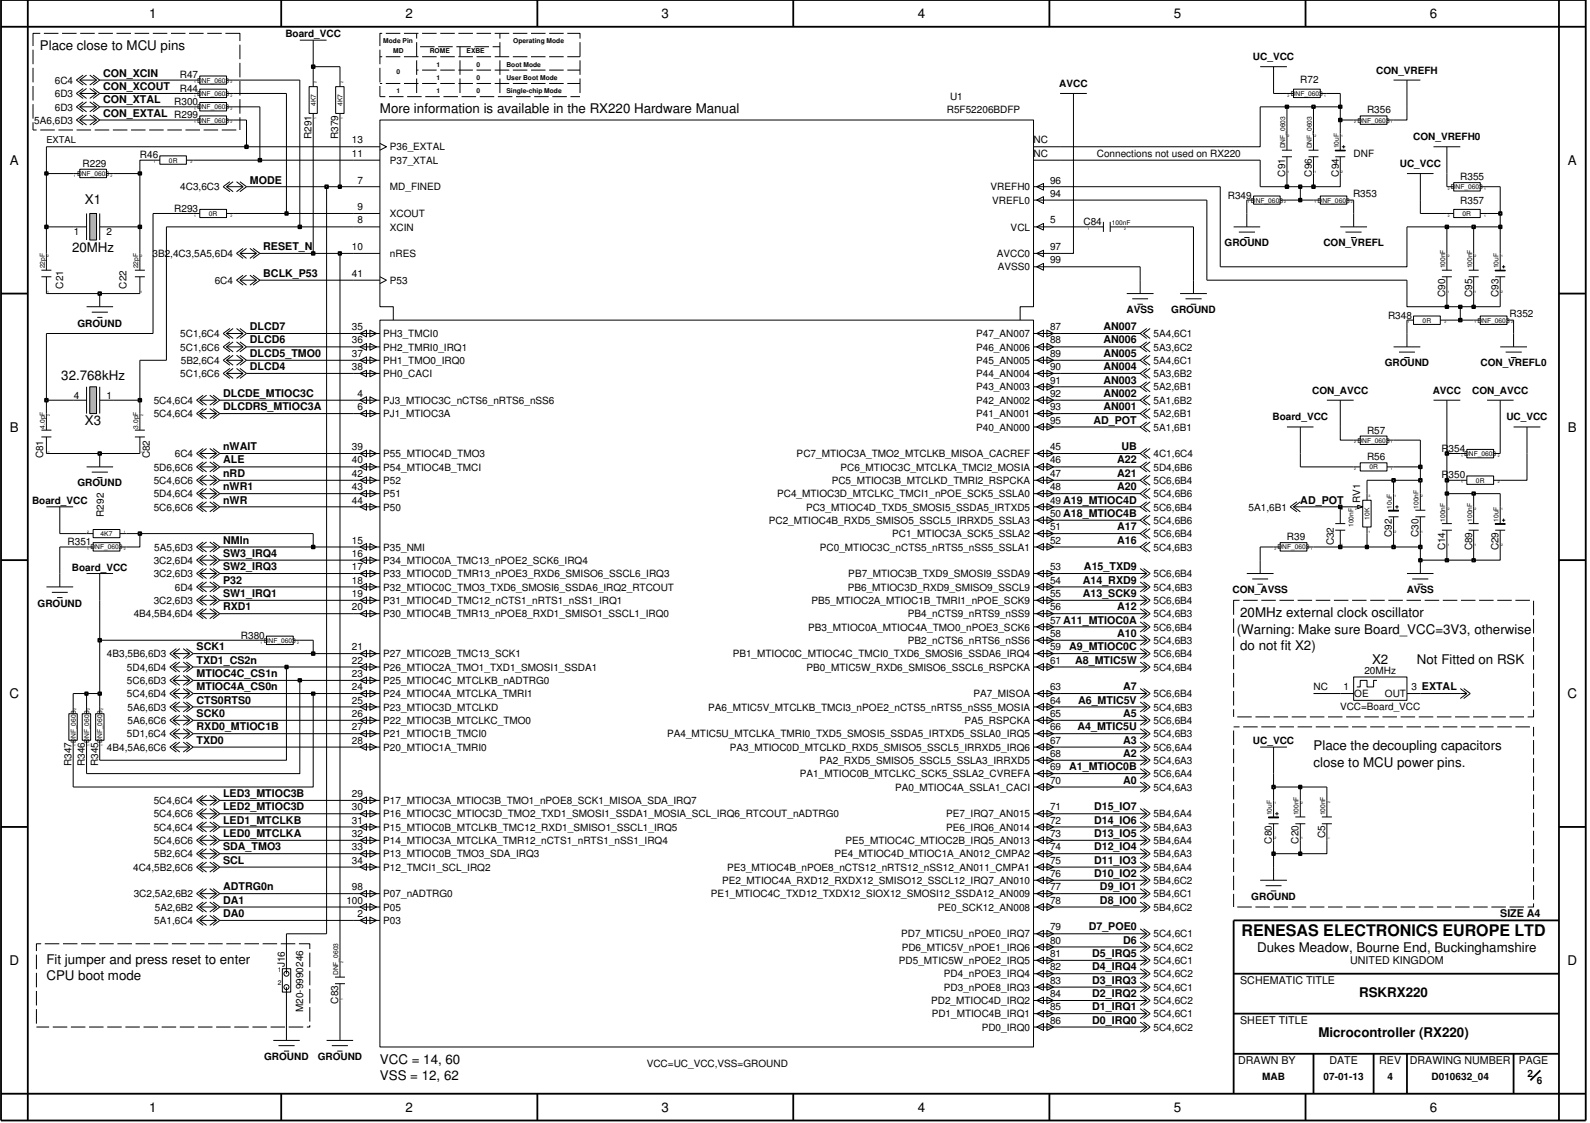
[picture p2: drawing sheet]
<svg xmlns="http://www.w3.org/2000/svg" width="297mm" height="210mm" viewBox="0 0 297 210" stroke-linecap="round" stroke-linejoin="round" font-family="sans-serif">
<defs><g id="words">
<text font-size="3" x="231.7" y="174.7">RENESAS ELECTRONICS EUROPE LTD</text>
<g font-size="2.5">
<text x="27.9" y="3.4">1</text>
<text x="75.7" y="3.4">2</text>
<text x="123.5" y="3.4">3</text>
<text x="171.2" y="3.4">4</text>
<text x="219" y="3.4">5</text>
<text x="266.8" y="3.4">6</text>
<text x="7.4" y="9.4">Place close to MCU pins</text>
<text x="70.9" y="21.2">More information is available in the RX220 Hardware Manual</text>
<text x="1.9" y="30.8">A</text>
<text x="292.6" y="30.8">A</text>
<text x="15.9" y="38">X1</text>
<text x="13.4" y="47">20MHz</text>
<text x="11.4" y="70.9">32.768kHz</text>
<text x="1.9" y="80.6">B</text>
<text x="15.9" y="79.3">X3</text>
<text x="292.6" y="80.6">B</text>
<text x="230.8" y="118.2">(Warning: Make sure Board_VCC=3V3, otherwise</text>
<text x="231.4" y="115.1">20MHz external clock oscillator</text>
<text x="231.4" y="121.3">do not fit X2)</text>
<text x="256" y="123.8">X2</text>
<text x="264.4" y="123.8">Not Fitted on RSK</text>
<text x="1.8" y="130.3">C</text>
<text x="292.5" y="130.3">C</text>
<text x="245.1" y="143.1">close to MCU power pins.</text>
<text x="245.1" y="140">Place the decoupling capacitors</text>
<text x="8.7" y="179.8">Fit jumper and press reset to enter</text>
<text x="234.6" y="177.6">Dukes Meadow, Bourne End, Buckinghamshire</text>
<text x="1.8" y="180.1">D</text>
<text x="8.7" y="182.9">CPU boot mode</text>
<text x="292.5" y="180.1">D</text>
<text x="253.6" y="186.1">RSKRX220</text>
<text x="246" y="193.5">Microcontroller (RX220)</text>
<text x="70.9" y="198.5">VCC = 14, 60</text>
<text x="70.9" y="201.6">VSS = 12, 62</text>
<text x="27.9" y="207.5">1</text>
<text x="75.7" y="207.5">2</text>
<text x="123.5" y="207.5">3</text>
<text x="171.2" y="207.5">4</text>
<text x="219" y="207.5">5</text>
<text x="266.8" y="207.5">6</text>
</g>
<g font-size="2">
<text x="19.2" y="14.3">CON_XCIN</text>
<text x="19.2" y="16.8">CON_XCOUT</text>
<text x="19.2" y="21.8">CON_EXTAL R299</text>
<text x="19.2" y="19.3">CON_XTAL</text>
<text x="46.6" y="34.2">MODE</text>
<text x="49.1" y="46.7">RESET_N</text>
<text x="49.1" y="51.6">BCLK_P53</text>
<text x="46.6" y="64.1">DLCD6</text>
<text x="46.6" y="61.6">DLCD7</text>
<text x="205.9" y="61.6">AN007</text>
<text x="205.9" y="64.1">AN006</text>
<text x="46.6" y="69.1">DLCD4</text>
<text x="46.6" y="66.6">DLCD5_TMO0</text>
<text x="205.9" y="66.6">AN005</text>
<text x="205.9" y="69.1">AN004</text>
<text x="205.9" y="71.6">AN003</text>
<text x="41.6" y="76.5">DLCDRS_MTIOC3A</text>
<text x="41.6" y="74">DLCDE_MTIOC3C</text>
<text x="205.9" y="74">AN002</text>
<text x="205.9" y="76.5">AN001</text>
<text x="41.6" y="84">nWAIT</text>
<text x="204" y="79">AD_POT</text>
<text x="209.2" y="84">UB</text>
<text x="41.6" y="89">nRD</text>
<text x="41.6" y="86.5">ALE</text>
<text x="208.5" y="89">A21</text>
<text x="208.5" y="86.5">A22</text>
<text x="41.6" y="94">nWR</text>
<text x="41.6" y="91.5">nWR1</text>
<text x="208.5" y="91.5">A20</text>
<text x="242.6" y="94">AD_POT</text>
<text x="41.6" y="101.4">NMIn</text>
<text x="208.5" y="98.9">A17</text>
<text x="208.5" y="101.4">A16</text>
<text x="41.6" y="106.4">SW2_IRQ3</text>
<text x="41.6" y="103.9">SW3_IRQ4</text>
<text x="202.3" y="106.4">A15_TXD9</text>
<text x="41.6" y="108.9">P32</text>
<text x="41.6" y="111.4">SW1_IRQ1</text>
<text x="41.6" y="113.9">RXD1</text>
<text x="202" y="108.9">A14_RXD9</text>
<text x="202" y="111.4">A13_SCK9</text>
<text x="208.5" y="113.9">A12</text>
<text x="208.5" y="118.9">A10</text>
<text x="36.7" y="123.8">TXD1_CS2n</text>
<text x="36.7" y="121.3">SCK1</text>
<text x="199.5" y="121.3">A9_MTIOC0C</text>
<text x="200.6" y="123.8">A8_MTIC5W</text>
<text x="36.7" y="128.8">MTIOC4A_CS0n</text>
<text x="36.7" y="126.3">MTIOC4C_CS1n</text>
<text x="36.7" y="131.3">CTS0RTS0</text>
<text x="201.2" y="131.3">A6_MTIC5V</text>
<text x="209.6" y="128.8">A7</text>
<text x="36.7" y="136.3">RXD0_MTIOC1B</text>
<text x="36.7" y="133.8">SCK0</text>
<text x="201.1" y="136.3">A4_MTIC5U</text>
<text x="209.6" y="133.8">A5</text>
<text x="36.7" y="138.8">TXD0</text>
<text x="199.5" y="143.7">A1_MTIOC0B</text>
<text x="209.6" y="138.8">A3</text>
<text x="209.6" y="141.3">A2</text>
<text x="41.6" y="148.7">LED3_MTIOC3B</text>
<text x="209.6" y="146.2">A0</text>
<text x="41.6" y="153.7">LED1_MTCLKB</text>
<text x="41.6" y="151.2">LED2_MTIOC3D</text>
<text x="204.1" y="151.2">D15_IO7</text>
<text x="204.1" y="153.7">D14_IO6</text>
<text x="41.6" y="158.7">SDA_TMO3</text>
<text x="41.6" y="161.2">SCL</text>
<text x="41.6" y="156.2">LED0_MTCLKA</text>
<text x="204.1" y="156.2">D13_IO5</text>
<text x="204.1" y="158.7">D12_IO4</text>
<text x="204.1" y="161.2">D11_IO3</text>
<text x="41.6" y="166.2">ADTRG0n</text>
<text x="204.1" y="163.7">D10_IO2</text>
<text x="205.3" y="166.2">D9_IO1</text>
<text x="41.6" y="168.6">DA1</text>
<text x="41.6" y="171.1">DA0</text>
<text x="203.1" y="173.6">D7_POE0</text>
<text x="205.3" y="168.6">D8_IO0</text>
<text x="279.9" y="171.1">SIZE A4</text>
<text x="203.8" y="178.6">D5_IRQ5</text>
<text x="209.6" y="176.1">D6</text>
<text x="251.9" y="179.9">UNITED KINGDOM</text>
<text x="203.8" y="181.1">D4_IRQ4</text>
<text x="203.8" y="183.6">D3_IRQ3</text>
<text x="231.4" y="183.6">SCHEMATIC TITLE</text>
<text x="203.8" y="191">D0_IRQ0</text>
<text x="203.8" y="186.1">D2_IRQ2</text>
<text x="203.8" y="188.6">D1_IRQ1</text>
<text x="231.4" y="191.1">SHEET TITLE</text>
<text x="231" y="198.6">DRAWN BY</text>
<text x="248.1" y="198.6">DATE</text>
<text x="257.4" y="198.6">REV</text>
<text x="263.1" y="198.6">DRAWING NUMBER</text>
<text x="283.4" y="198.6">PAGE</text>
</g>
<g font-size="1.9">
<text x="53.3" y="6.9">Board_VCC</text>
<text x="233.8" y="11.3">UC_VCC</text>
<text x="10.2" y="15.6">6C4</text>
<text x="33.6" y="17.1">R44</text>
<text x="33.6" y="14.6">R47</text>
<text x="197.7" y="16.3">AVCC</text>
<text x="242.6" y="15.6">R72</text>
<text x="256.8" y="13.8">CON_VREFH</text>
<text x="6.4" y="23.1">5A6,6D3</text>
<text x="10.2" y="20.6">6D3</text>
<text x="10.2" y="18.1">6D3</text>
<text x="32.5" y="19.6">R300</text>
<text x="176.7" y="21.2">R5F52206BDFP</text>
<text x="177.3" y="18.7">U1</text>
<text x="255.1" y="21.2">R356</text>
<text x="26.1" y="29.5">R46</text>
<text x="58.1" y="25.9" transform="rotate(-90 58.1 25.9)">R291</text>
<text x="63.1" y="25.9" transform="rotate(-90 63.1 25.9)">R379</text>
<text x="65.7" y="26.8">13</text>
<text x="65.7" y="29.3">11</text>
<text x="72.8" y="28.1">P36_EXTAL</text>
<text x="192.9" y="29.3">NC</text>
<text x="192.9" y="26.8">NC</text>
<text x="204.7" y="29.3">Connections not used on RX220</text>
<text x="252.6" y="29.3">DNF</text>
<text x="263.7" y="26.2">CON_VREFH0</text>
<text x="15.4" y="31.1">R229</text>
<text x="33.6" y="35.5">4C3,6C3</text>
<text x="66.7" y="34.2">7</text>
<text x="72.8" y="30.6">P37_XTAL</text>
<text x="72.8" y="35.5">MD_FINED</text>
<text x="184.9" y="35.5">VREFH0</text>
<text x="195.9" y="34.2">96</text>
<text x="239.8" y="33" transform="rotate(-90 239.8 33)">C91</text>
<text x="244.8" y="33" transform="rotate(-90 244.8 33)">C96</text>
<text x="249.8" y="33" transform="rotate(-90 249.8 33)">C94</text>
<text x="261.2" y="31.2">UC_VCC</text>
<text x="272.5" y="33.6">R355</text>
<text x="32.5" y="39.5">R293</text>
<text x="66.7" y="41.7">8</text>
<text x="66.7" y="39.2">9</text>
<text x="72.8" y="40.5">XCOUT</text>
<text x="185.2" y="38">VREFL0</text>
<text x="195.9" y="41.7">5</text>
<text x="195.9" y="36.7">94</text>
<text x="202.2" y="42">C84</text>
<text x="229.1" y="37">R349</text>
<text x="252.5" y="36.7">R353</text>
<text x="272.5" y="38">R357</text>
<text x="13.8" y="43.8">1</text>
<text x="19.9" y="43.8">2</text>
<text x="28.5" y="48">3B2,4C3,5A5,6D4</text>
<text x="65.7" y="46.7">10</text>
<text x="72.8" y="43">XCIN</text>
<text x="72.8" y="48">nRES</text>
<text x="186" y="48">AVCC0</text>
<text x="188.6" y="43">VCL</text>
<text x="195.9" y="46.7">97</text>
<text x="228.5" y="46">GROUND</text>
<text x="246.9" y="46">CON_VREFL</text>
<text x="11.8" y="53.8" transform="rotate(-90 11.8 53.8)">C21</text>
<text x="23.6" y="53.8" transform="rotate(-90 23.6 53.8)">C22</text>
<text x="40.1" y="53">6C4</text>
<text x="65.7" y="51.6">41</text>
<text x="72.8" y="53">P53</text>
<text x="186.2" y="50.5">AVSS0</text>
<text x="195.9" y="49.1">99</text>
<text x="210.2" y="58.4">AVSS</text>
<text x="218.5" y="58.4">GROUND</text>
<text x="259" y="59.4">R348</text>
<text x="269.7" y="55.4" transform="rotate(-90 269.7 55.4)">C90</text>
<text x="274.7" y="55.4" transform="rotate(-90 274.7 55.4)">C95</text>
<text x="279.6" y="55.4" transform="rotate(-90 279.6 55.4)">C93</text>
<text x="281.7" y="59.1">R352</text>
<text x="14.5" y="60.9">GROUND</text>
<text x="33.6" y="62.9">5C1,6C4</text>
<text x="33.6" y="65.4">5C1,6C6</text>
<text x="65.7" y="64.1">36</text>
<text x="65.7" y="61.6">35</text>
<text x="71.5" y="65.4">PH2_TMRI0_IRQ1</text>
<text x="71.5" y="62.9">PH3_TMCI0</text>
<text x="182.2" y="65.4">P46_AN006</text>
<text x="182.2" y="62.9">P47_AN007</text>
<text x="195.9" y="64.1">88</text>
<text x="195.9" y="61.6">87</text>
<text x="215.2" y="62.9">5A4,6C1</text>
<text x="215.2" y="65.4">5A3,6C2</text>
<text x="33.6" y="70.4">5C1,6C6</text>
<text x="33.7" y="67.9">5B2,6C4</text>
<text x="65.7" y="69.1">38</text>
<text x="65.7" y="66.6">37</text>
<text x="71.5" y="70.4">PH0_CACI</text>
<text x="71.5" y="67.9">PH1_TMO0_IRQ0</text>
<text x="182.2" y="70.4">P44_AN004</text>
<text x="182.2" y="67.9">P45_AN005</text>
<text x="195.9" y="71.6">91</text>
<text x="195.9" y="69.1">90</text>
<text x="195.9" y="66.6">89</text>
<text x="215.2" y="67.9">5A4,6C1</text>
<text x="215.2" y="70.4">5A3,6B2</text>
<text x="258.4" y="68.4">GROUND</text>
<text x="276.3" y="68.4">CON_VREFL0</text>
<text x="13.8" y="74.5">4</text>
<text x="19.9" y="74.5">1</text>
<text x="28.7" y="75.4">5C4,6C4</text>
<text x="28.7" y="77.9">5C4,6C4</text>
<text x="66.7" y="76.5">6</text>
<text x="66.7" y="74">4</text>
<text x="71.5" y="77.9">PJ1_MTIOC3A</text>
<text x="71.5" y="75.4">PJ3_MTIOC3C_nCTS6_nRTS6_nSS6</text>
<text x="182.2" y="77.9">P41_AN001</text>
<text x="182.2" y="75.4">P42_AN002</text>
<text x="182.2" y="72.9">P43_AN003</text>
<text x="195.9" y="76.5">93</text>
<text x="195.9" y="74">92</text>
<text x="215.2" y="72.9">5A2,6B1</text>
<text x="215.2" y="77.9">5A2,6B1</text>
<text x="215.2" y="75.4">5A1,6B2</text>
<text x="244.8" y="73.5">CON_AVCC</text>
<text x="267.3" y="73.5">AVCC</text>
<text x="274.7" y="73.5">CON_AVCC</text>
<text x="65.7" y="84">39</text>
<text x="182.2" y="80.4">P40_AN000</text>
<text x="195.9" y="79">95</text>
<text x="195.9" y="84">45</text>
<text x="215.2" y="80.4">5A1,6B1</text>
<text x="237.4" y="78.5">Board_VCC</text>
<text x="255.1" y="80.9">R57</text>
<text x="281.1" y="78.5">UC_VCC</text>
<text x="8" y="85.6" transform="rotate(-90 8 85.6)">C81</text>
<text x="28" y="85.6" transform="rotate(-90 28 85.6)">C82</text>
<text x="28.7" y="87.8">5D6,6C6</text>
<text x="32.6" y="85.3">6C4</text>
<text x="65.7" y="89">42</text>
<text x="65.7" y="86.5">40</text>
<text x="71.5" y="87.8">P54_MTIOC4B_TMCI</text>
<text x="71.5" y="85.3">P55_MTIOC4D_TMO3</text>
<text x="148.7" y="85.3">PC7_MTIOC3A_TMO2_MTCLKB_MISOA_CACREF</text>
<text x="156.8" y="87.8">PC6_MTIOC3C_MTCLKA_TMCI2_MOSIA</text>
<text x="195.9" y="89">47</text>
<text x="195.9" y="86.5">46</text>
<text x="215.2" y="87.8">5D4,6B6</text>
<text x="215.2" y="85.3">4C1,6C4</text>
<text x="255.1" y="85.9">R56</text>
<text x="269" y="89.3">R350</text>
<text x="269" y="84.3">R354</text>
<text x="6" y="94">Board_VCC</text>
<text x="14.5" y="90.8">GROUND</text>
<text x="28.7" y="92.8">5D4,6C4</text>
<text x="28.7" y="90.3">5C4,6C6</text>
<text x="28.7" y="95.3">5C6,6C6</text>
<text x="65.7" y="94">44</text>
<text x="65.7" y="91.5">43</text>
<text x="71.5" y="95.3">P50</text>
<text x="71.5" y="92.8">P51</text>
<text x="71.5" y="90.3">P52</text>
<text x="145" y="92.8">PC4_MTIOC3D_MTCLKC_TMCI1_nPOE_SCK5_SSLA0</text>
<text x="150.4" y="95.3">PC3_MTIOC4D_TXD5_SMOSI5_SSDA5_IRTXD5</text>
<text x="155.2" y="90.3">PC5_MTIOC3B_MTCLKD_TMRI2_RSPCKA</text>
<text x="195.9" y="94">49 A19_MTIOC4D</text>
<text x="195.9" y="91.5">48</text>
<text x="215.2" y="95.3">5C6,6B4</text>
<text x="215.2" y="90.3">5C6,6B4</text>
<text x="215.2" y="92.8">5C4,6B6</text>
<text x="233" y="95.3">5A1,6B1</text>
<text x="253.8" y="93.8" transform="rotate(-90 253.8 93.8)">RV1</text>
<text x="12.6" y="101.7">R351</text>
<text x="19.4" y="96.4" transform="rotate(-90 19.4 96.4)">R292</text>
<text x="65.7" y="101.4">15</text>
<text x="143.5" y="97.8">PC2_MTIOC4B_RXD5_SMISO5_SSCL5_IRRXD5_SSLA3</text>
<text x="166.5" y="100.3">PC1_MTIOC3A_SCK5_SSLA2</text>
<text x="195.9" y="98.9">51</text>
<text x="195.9" y="96.4">50 A18_MTIOC4B</text>
<text x="195.9" y="101.4">52</text>
<text x="215.2" y="97.8">5C4,6B6</text>
<text x="215.2" y="100.3">5C6,6B4</text>
<text x="240.1" y="100.8">R39</text>
<text x="248.9" y="101.8" transform="rotate(-90 248.9 101.8)">C32</text>
<text x="259.7" y="100.2" transform="rotate(-90 259.7 100.2)">C92</text>
<text x="264.7" y="100.2" transform="rotate(-90 264.7 100.2)">C30</text>
<text x="13.4" y="106.5">Board_VCC</text>
<text x="28.7" y="105.2">3C2,6D4</text>
<text x="28.7" y="107.7">3C2,6D3</text>
<text x="28.8" y="102.8">5A5,6D3</text>
<text x="65.7" y="106.4">17</text>
<text x="65.7" y="103.9">16</text>
<text x="71.5" y="107.7">P33_MTIOC0D_TMR13_nPOE3_RXD6_SMISO6_SSCL6_IRQ3</text>
<text x="71.5" y="105.2">P34_MTIOC0A_TMC13_nPOE2_SCK6_IRQ4</text>
<text x="71.5" y="102.8">P35_NMI</text>
<text x="153" y="102.8">PC0_MTIOC3C_nCTS5_nRTS5_nSS5_SSLA1</text>
<text x="158.3" y="107.7">PB7_MTIOC3B_TXD9_SMOSI9_SSDA9</text>
<text x="195.9" y="106.4">53</text>
<text x="215.2" y="102.8">5C4,6B3</text>
<text x="215.2" y="107.7">5C6,6B4</text>
<text x="269.7" y="102.7" transform="rotate(-90 269.7 102.7)">C14</text>
<text x="274.7" y="102.7" transform="rotate(-90 274.7 102.7)">C89</text>
<text x="279.6" y="102.7" transform="rotate(-90 279.6 102.7)">C29</text>
<text x="7" y="113.2">GROUND</text>
<text x="28.7" y="112.7">3C2,6D3</text>
<text x="32.6" y="110.2">6D4</text>
<text x="65.7" y="108.9">18</text>
<text x="65.7" y="113.9">20</text>
<text x="65.7" y="111.4">19</text>
<text x="71.5" y="110.2">P32_MTIOC0C_TMO3_TXD6_SMOSI6_SSDA6_IRQ2_RTCOUT</text>
<text x="71.5" y="112.7">P31_MTIOC4D_TMC12_nCTS1_nRTS1_nSS1_IRQ1</text>
<text x="151.4" y="112.7">PB5_MTIOC2A_MTIOC1B_TMRI1_nPOE_SCK9</text>
<text x="158.2" y="110.2">PB6_MTIOC3D_RXD9_SMISO9_SSCL9</text>
<text x="195.9" y="113.9">56</text>
<text x="195.9" y="111.4">55</text>
<text x="195.9" y="108.9">54</text>
<text x="215.2" y="112.7">5C6,6B4</text>
<text x="215.2" y="110.2">5C4,6B3</text>
<text x="230" y="110.7">CON_AVSS</text>
<text x="262.5" y="110.7">AVSS</text>
<text x="24.9" y="115.2">4B4,5B4,6D4</text>
<text x="45" y="119.2">R380</text>
<text x="71.5" y="115.2">P30_MTIOC4B_TMR13_nPOE8_RXD1_SMISO1_SSCL1_IRQ0</text>
<text x="150.8" y="117.7">PB3_MTIOC0A_MTIOC4A_TMO0_nPOE3_SCK6</text>
<text x="169.4" y="115.2">PB4_nCTS9_nRTS9_nSS9</text>
<text x="195.9" y="118.9">58</text>
<text x="195.9" y="116.4">57 A11_MTIOC0A</text>
<text x="215.2" y="115.2">5C4,6B3</text>
<text x="215.2" y="117.7">5C6,6B4</text>
<text x="20" y="122.7">4B3,5B6,6D3</text>
<text x="23.7" y="125.1">5D4,6D4</text>
<text x="65.7" y="123.8">22</text>
<text x="65.7" y="121.3">21</text>
<text x="71.5" y="125.1">P26_MTIOC2A_TMO1_TXD1_SMOSI1_SSDA1</text>
<text x="71.5" y="122.7">P27_MTICO2B_TMC13_SCK1</text>
<text x="136.7" y="122.7">PB1_MTIOC0C_MTIOC4C_TMCI0_TXD6_SMOSI6_SSDA6_IRQ4</text>
<text x="150.5" y="125.1">PB0_MTIC5W_RXD6_SMISO6_SSCL6_RSPCKA</text>
<text x="169.4" y="120.2">PB2_nCTS6_nRTS6_nSS6</text>
<text x="195.9" y="123.8">61</text>
<text x="195.9" y="121.3">59</text>
<text x="215.2" y="125.1">5C4,6B4</text>
<text x="215.2" y="120.2">5C4,6B3</text>
<text x="215.2" y="122.7">5C6,6B4</text>
<text x="254.6" y="125.7">20MHz</text>
<text x="23.7" y="130.1">5C4,6D4</text>
<text x="23.7" y="127.6">5C6,6D3</text>
<text x="65.7" y="131.3">25</text>
<text x="65.7" y="128.8">24</text>
<text x="65.7" y="126.3">23</text>
<text x="71.5" y="130.1">P24_MTIOC4A_MTCLKA_TMRI1</text>
<text x="71.5" y="127.6">P25_MTIOC4C_MTCLKB_nADTRG0</text>
<text x="181.6" y="130.1">PA7_MISOA</text>
<text x="195.9" y="131.3">64</text>
<text x="195.9" y="128.8">63</text>
<text x="215.2" y="130.1">5C6,6B4</text>
<text x="245.1" y="128.8">NC</text>
<text x="250.7" y="128.8">1</text>
<text x="252.7" y="130.1">OE</text>
<text x="258.4" y="130.1">OUT</text>
<text x="263.4" y="128.8">3 EXTAL</text>
<text x="23.7" y="137.6">5D1,6C4</text>
<text x="23.8" y="132.6">5A6,6D3</text>
<text x="23.8" y="135.1">5A6,6C6</text>
<text x="65.7" y="136.3">27</text>
<text x="65.7" y="133.8">26</text>
<text x="71.5" y="137.6">P21_MTIOC1B_TMCI0</text>
<text x="71.5" y="135.1">P22_MTIOC3B_MTCLKC_TMO0</text>
<text x="71.5" y="132.6">P23_MTIOC3D_MTCLKD</text>
<text x="124.5" y="137.6">PA4_MTIC5U_MTCLKA_TMRI0_TXD5_SMOSI5_SSDA5_IRTXD5_SSLA0_IRQ5</text>
<text x="132.2" y="132.6">PA6_MTIC5V_MTCLKB_TMCI3_nPOE2_nCTS5_nRTS5_nSS5_MOSIA</text>
<text x="180" y="135.1">PA5_RSPCKA</text>
<text x="195.9" y="136.3">66</text>
<text x="195.9" y="133.8">65</text>
<text x="215.2" y="137.6">5C4,6B3</text>
<text x="215.2" y="135.1">5C6,6B4</text>
<text x="215.2" y="132.6">5C4,6B3</text>
<text x="250" y="132.5">VCC=Board_VCC</text>
<text x="13.3" y="142.9" transform="rotate(-90 13.3 142.9)">R347</text>
<text x="15.8" y="142.9" transform="rotate(-90 15.8 142.9)">R346</text>
<text x="18.3" y="142.9" transform="rotate(-90 18.3 142.9)">R345</text>
<text x="19.9" y="140.1">4B4,5A6,6C6</text>
<text x="65.7" y="138.8">28</text>
<text x="71.5" y="140.1">P20_MTIOC1A_TMRI0</text>
<text x="136.2" y="140.1">PA3_MTIOC0D_MTCLKD_RXD5_SMISO5_SSCL5_IRRXD5_IRQ6</text>
<text x="152.9" y="142.5">PA2_RXD5_SMISO5_SSCL5_SSLA3_IRRXD5</text>
<text x="195.9" y="143.7">69</text>
<text x="195.9" y="141.3">68</text>
<text x="195.9" y="138.8">67</text>
<text x="215.2" y="140.1">5C6,6A4</text>
<text x="215.2" y="142.5">5C4,6A3</text>
<text x="233.8" y="138.8">UC_VCC</text>
<text x="65.7" y="148.7">29</text>
<text x="149.3" y="145">PA1_MTIOC0B_MTCLKC_SCK5_SSLA2_CVREFA</text>
<text x="167" y="147.5">PA0_MTIOC4A_SSLA1_CACI</text>
<text x="195.9" y="146.2">70</text>
<text x="215.2" y="147.5">5C4,6A3</text>
<text x="215.2" y="145">5C6,6A4</text>
<text x="28.7" y="150">5C4,6C4</text>
<text x="28.7" y="155">5C4,6C4</text>
<text x="28.7" y="152.5">5C4,6C6</text>
<text x="65.7" y="153.7">31</text>
<text x="65.7" y="151.2">30</text>
<text x="71.5" y="150">P17_MTIOC3A_MTIOC3B_TMO1_nPOE8_SCK1_MISOA_SDA_IRQ7</text>
<text x="71.5" y="155">P15_MTIOC0B_MTCLKB_TMC12_RXD1_SMISO1_SSCL1_IRQ5</text>
<text x="71.5" y="152.5">P16_MTIOC3C_MTIOC3D_TMO2_TXD1_SMOSI1_SSDA1_MOSIA_SCL_IRQ6_RTCOUT_nADTRG0</text>
<text x="176.5" y="155">PE6_IRQ6_AN014</text>
<text x="176.5" y="152.5">PE7_IRQ7_AN015</text>
<text x="195.9" y="153.7">72</text>
<text x="195.9" y="151.2">71</text>
<text x="215.2" y="155">5B4,6A3</text>
<text x="215.2" y="152.5">5B4,6A4</text>
<text x="28.7" y="157.5">5C4,6C6</text>
<text x="28.8" y="160">5B2,6C4</text>
<text x="65.7" y="161.2">34</text>
<text x="65.7" y="158.7">33</text>
<text x="65.7" y="156.2">32</text>
<text x="71.5" y="160">P13_MTIOC0B_TMO3_SDA_IRQ3</text>
<text x="71.5" y="157.5">P14_MTIOC3A_MTCLKA_TMR12_nCTS1_nRTS1_nSS1_IRQ4</text>
<text x="155.7" y="160">PE4_MTIOC4D_MTIOC1A_AN012_CMPA2</text>
<text x="157.8" y="157.5">PE5_MTIOC4C_MTIOC2B_IRQ5_AN013</text>
<text x="195.9" y="161.2">75</text>
<text x="195.9" y="158.7">74</text>
<text x="195.9" y="156.2">73</text>
<text x="215.2" y="157.5">5B4,6A4</text>
<text x="215.2" y="160">5B4,6A3</text>
<text x="237.3" y="157.4" transform="rotate(-90 237.3 157.4)">C80</text>
<text x="242.3" y="157.4" transform="rotate(-90 242.3 157.4)">C20</text>
<text x="247.3" y="156.4" transform="rotate(-90 247.3 156.4)">C5</text>
<text x="24.8" y="162.5">4C4,5B2,6C6</text>
<text x="24.9" y="167.4">3C2,5A2,6B2</text>
<text x="65.7" y="166.2">98</text>
<text x="71.5" y="167.4">P07_nADTRG0</text>
<text x="71.5" y="162.5">P12_TMCI1_SCL_IRQ2</text>
<text x="132.7" y="167.4">PE1_MTIOC4C_TXD12_TXDX12_SIOX12_SMOSI12_SSDA12_AN009</text>
<text x="134.7" y="164.9">PE2_MTIOC4A_RXD12_RXDX12_SMISO12_SSCL12_IRQ7_AN010</text>
<text x="135.7" y="162.5">PE3_MTIOC4B_nPOE8_nCTS12_nRTS12_nSS12_AN011_CMPA1</text>
<text x="195.9" y="166.2">77</text>
<text x="195.9" y="163.7">76</text>
<text x="215.2" y="167.4">5B4,6C1</text>
<text x="215.2" y="164.9">5B4,6C2</text>
<text x="215.2" y="162.5">5B4,6A4</text>
<text x="233.5" y="167.9">GROUND</text>
<text x="28.8" y="172.4">5A1,6C4</text>
<text x="28.9" y="169.9">5A2,6B2</text>
<text x="64.6" y="168.6">100</text>
<text x="66.7" y="171.1">2</text>
<text x="71.5" y="172.4">P03</text>
<text x="71.5" y="169.9">P05</text>
<text x="175" y="169.9">PE0_SCK12_AN008</text>
<text x="195.9" y="173.6">79</text>
<text x="195.9" y="168.6">78</text>
<text x="215.2" y="169.9">5B4,6C2</text>
<text x="167.7" y="179.9">PD5_MTIC5W_nPOE2_IRQ5</text>
<text x="168.1" y="174.9">PD7_MTIC5U_nPOE0_IRQ7</text>
<text x="168.3" y="177.4">PD6_MTIC5V_nPOE1_IRQ6</text>
<text x="195.9" y="178.6">81</text>
<text x="195.9" y="176.1">80</text>
<text x="215.2" y="177.4">5C4,6C2</text>
<text x="215.2" y="174.9">5C4,6C1</text>
<text x="215.2" y="179.9">5C4,6C1</text>
<text x="53.2" y="180.5" transform="rotate(-90 53.2 180.5)">J16</text>
<text x="176.1" y="184.9">PD3_nPOE8_IRQ3</text>
<text x="176.1" y="182.4">PD4_nPOE3_IRQ4</text>
<text x="195.9" y="183.6">83</text>
<text x="195.9" y="181.1">82</text>
<text x="215.2" y="184.9">5C4,6C1</text>
<text x="215.2" y="182.4">5C4,6C2</text>
<text x="56.6" y="188.9" transform="rotate(-90 56.6 188.9)">M20-9990246</text>
<text x="63.1" y="187.3" transform="rotate(-90 63.1 187.3)">C83</text>
<text x="173.8" y="187.4">PD2_MTIOC4D_IRQ2</text>
<text x="173.9" y="189.8">PD1_MTIOC4B_IRQ1</text>
<text x="195.9" y="188.6">85</text>
<text x="195.9" y="186.1">84</text>
<text x="195.9" y="191">86</text>
<text x="215.2" y="189.8">5C4,6C1</text>
<text x="215.2" y="187.4">5C4,6C2</text>
<text x="49.3" y="197.8">GROUND</text>
<text x="59.3" y="197.8">GROUND</text>
<text x="183.2" y="192.3">PD0_IRQ0</text>
<text x="215.2" y="192.3">5C4,6C2</text>
<text x="120.7" y="199.1">VCC=UC_VCC,VSS=GROUND</text>
<text x="235.5" y="201.6">MAB</text>
<text x="247" y="201.6">07-01-13</text>
<text x="258.9" y="201.6">4</text>
<text x="267.1" y="201.6">D010632_04</text>
<text x="285" y="201">2</text>
<text x="286.8" y="202.2">6</text>
</g>
<text font-size="1.7" x="8.7" y="26.8">EXTAL</text>
<g font-size="1.2">
<text x="71.5" y="8.1">Mode Pin</text>
<text x="73.4" y="9.9">MD</text>
<text x="80.2" y="9.9">ROME</text>
<text x="87.1" y="9.9">EXBE</text>
<text x="95.8" y="8.1">Operating Mode</text>
<text x="36.8" y="15.4">DNF_0603</text>
<text x="36.8" y="17.9">DNF_0603</text>
<text x="74" y="13.7">0</text>
<text x="74" y="17.4">1</text>
<text x="81.5" y="17.4">1</text>
<text x="81.5" y="12.4">1</text>
<text x="81.5" y="14.9">1</text>
<text x="88.9" y="12.4">0</text>
<text x="88.9" y="14.9">0</text>
<text x="88.9" y="17.4">0</text>
<text x="94.5" y="17.4">Single-chip Mode</text>
<text x="94.5" y="14.9">User Boot Mode</text>
<text x="94.5" y="12.4">Boot Mode</text>
<text x="240.9" y="17.9">DNF_0603</text>
<text x="36.8" y="20.4">DNF_0603</text>
<text x="36.8" y="22.9">DNF_0603</text>
<text x="58.9" y="19.8" transform="rotate(-90 58.9 19.8)">4K7</text>
<text x="63.9" y="19.8" transform="rotate(-90 63.9 19.8)">4K7</text>
<text x="253.3" y="22.9">DNF_0603</text>
<text x="239.8" y="27.7" transform="rotate(-90 239.8 27.7)">DNF_0603</text>
<text x="244.8" y="27.7" transform="rotate(-90 244.8 27.7)">DNF_0603</text>
<text x="249.8" y="27.7" transform="rotate(-90 249.8 27.7)">10uF</text>
<text x="14.4" y="32.9">DNF_0603</text>
<text x="31.5" y="30.4">0R</text>
<text x="270.7" y="35.3">DNF_0603</text>
<text x="39" y="40.3">0R</text>
<text x="207.5" y="42">100nF</text>
<text x="233.4" y="37.8">DNF_0603</text>
<text x="245.8" y="37.8">DNF_0603</text>
<text x="272.9" y="40.3">0R</text>
<text x="8.4" y="50.1" transform="rotate(-90 8.4 50.1)">22pF</text>
<text x="25.8" y="50.1" transform="rotate(-90 25.8 50.1)">22pF</text>
<text x="269.7" y="50.1" transform="rotate(-90 269.7 50.1)">100nF</text>
<text x="274.7" y="50.1" transform="rotate(-90 274.7 50.1)">100nF</text>
<text x="279.6" y="50.1" transform="rotate(-90 279.6 50.1)">10uF</text>
<text x="265.5" y="60.2">0R</text>
<text x="275.7" y="60.2">DNF_0603</text>
<text x="8.4" y="80" transform="rotate(-90 8.4 80)">4.0pF</text>
<text x="25.8" y="80" transform="rotate(-90 25.8 80)">3.0pF</text>
<text x="253.3" y="82.6">DNF_0603</text>
<text x="255.5" y="87.6">0R</text>
<text x="273.2" y="85.1">DNF_0603</text>
<text x="259.7" y="94.9" transform="rotate(-90 259.7 94.9)">10uF</text>
<text x="264.7" y="94.9" transform="rotate(-90 264.7 94.9)">100nF</text>
<text x="275.4" y="90.1">0R</text>
<text x="18.8" y="100">4K7</text>
<text x="252.6" y="98.3" transform="rotate(-90 252.6 98.3)">100nF</text>
<text x="255.5" y="96.9" transform="rotate(-90 255.5 96.9)">10K</text>
<text x="269.7" y="97.4" transform="rotate(-90 269.7 97.4)">100nF</text>
<text x="274.7" y="97.4" transform="rotate(-90 274.7 97.4)">100nF</text>
<text x="279.6" y="97.4" transform="rotate(-90 279.6 97.4)">10uF</text>
<text x="16.9" y="102.5">DNF_0603</text>
<text x="238.4" y="102.5">DNF_0603</text>
<text x="49.2" y="119.9">DNF_0603</text>
<text x="14.1" y="138.6" transform="rotate(-90 14.1 138.6)">DNF_0603</text>
<text x="16.6" y="138.6" transform="rotate(-90 16.6 138.6)">DNF_0603</text>
<text x="19.1" y="138.6" transform="rotate(-90 19.1 138.6)">DNF_0603</text>
<text x="237.3" y="152.1" transform="rotate(-90 237.3 152.1)">10uF</text>
<text x="242.3" y="152.1" transform="rotate(-90 242.3 152.1)">100nF</text>
<text x="247.3" y="152.1" transform="rotate(-90 247.3 152.1)">100nF</text>
<text x="51.8" y="181.4">1</text>
<text x="51.8" y="183.9">2</text>
<text x="63.1" y="182" transform="rotate(-90 63.1 182)">DNF_0603</text>
</g>
<g font-size=".6">
<text x="36.2" y="15.6">1</text>
<text x="43" y="15.6">2</text>
<text x="59.1" y="15.5" transform="rotate(-90 59.1 15.5)">2</text>
<text x="64" y="15.5" transform="rotate(-90 64 15.5)">2</text>
<text x="36.2" y="18">1</text>
<text x="36.2" y="23">1</text>
<text x="36.2" y="20.5">1</text>
<text x="43" y="18">2</text>
<text x="43" y="23">2</text>
<text x="43" y="20.5">2</text>
<text x="59.1" y="22.3" transform="rotate(-90 59.1 22.3)">1</text>
<text x="64" y="22.3" transform="rotate(-90 64 22.3)">1</text>
<text x="240.3" y="18">2</text>
<text x="247.1" y="18">1</text>
<text x="252.7" y="23">2</text>
<text x="259.5" y="23">1</text>
<text x="240.3" y="25.5">2</text>
<text x="245.3" y="25.5">2</text>
<text x="250.3" y="25.5">1</text>
<text x="13.8" y="33">1</text>
<text x="20.6" y="33">2</text>
<text x="28.7" y="30.5">1</text>
<text x="35.5" y="30.5">2</text>
<text x="240.3" y="32.2">1</text>
<text x="245.3" y="32.2">1</text>
<text x="250.3" y="32.2">2</text>
<text x="270.2" y="35.5">2</text>
<text x="277" y="35.5">1</text>
<text x="36.2" y="40.5">1</text>
<text x="43" y="40.5">2</text>
<text x="232.8" y="38">1</text>
<text x="239.6" y="38">2</text>
<text x="245.3" y="38">1</text>
<text x="252.1" y="38">2</text>
<text x="270.2" y="40.5">2</text>
<text x="277" y="40.5">1</text>
<text x="8.8" y="47.9">2</text>
<text x="26.2" y="47.9">2</text>
<text x="203" y="42.9">1</text>
<text x="209.8" y="42.9">2</text>
<text x="270.2" y="47.9">2</text>
<text x="275.1" y="47.9">2</text>
<text x="280.1" y="47.9">1</text>
<text x="8.8" y="54.6">1</text>
<text x="26.2" y="54.6">1</text>
<text x="270.2" y="54.6">1</text>
<text x="275.1" y="54.6">1</text>
<text x="280.1" y="54.6">2</text>
<text x="262.7" y="60.4">1</text>
<text x="269.5" y="60.4">2</text>
<text x="275.1" y="60.4">1</text>
<text x="282" y="60.4">2</text>
<text x="9.3" y="77.6" transform="rotate(-90 9.3 77.6)">2</text>
<text x="26.7" y="77.6" transform="rotate(-90 26.7 77.6)">2</text>
<text x="252.7" y="82.8">2</text>
<text x="259.5" y="82.8">1</text>
<text x="9.3" y="84.5" transform="rotate(-90 9.3 84.5)">1</text>
<text x="26.7" y="84.5" transform="rotate(-90 26.7 84.5)">1</text>
<text x="252.7" y="87.7">2</text>
<text x="259.5" y="87.7">1</text>
<text x="272.6" y="85.3">1</text>
<text x="279.5" y="85.3">2</text>
<text x="250.3" y="95.2">2</text>
<text x="252.9" y="95.2">2</text>
<text x="255.4" y="92.7">3</text>
<text x="260.2" y="92.7">1</text>
<text x="265.2" y="92.7">2</text>
<text x="270.2" y="95.2">2</text>
<text x="272.6" y="90.2">1</text>
<text x="275.1" y="95.2">2</text>
<text x="279.5" y="90.2">2</text>
<text x="280.1" y="95.2">1</text>
<text x="16.3" y="99.4">2</text>
<text x="23.1" y="99.4">1</text>
<text x="250.3" y="101.9">1</text>
<text x="255.4" y="99.4">1</text>
<text x="260.2" y="99.4">2</text>
<text x="265.2" y="99.4">1</text>
<text x="270.2" y="101.9">1</text>
<text x="275.1" y="101.9">1</text>
<text x="280.1" y="101.9">2</text>
<text x="16.3" y="102.7">1</text>
<text x="23.1" y="102.7">2</text>
<text x="237.8" y="102.7">2</text>
<text x="244.6" y="102.7">1</text>
<text x="48.6" y="120.1">1</text>
<text x="55.5" y="120.1">2</text>
<text x="14.2" y="132.4" transform="rotate(-90 14.2 132.4)">2</text>
<text x="16.7" y="132.4" transform="rotate(-90 16.7 132.4)">2</text>
<text x="19.2" y="132.4" transform="rotate(-90 19.2 132.4)">2</text>
<text x="14.2" y="139.2" transform="rotate(-90 14.2 139.2)">1</text>
<text x="16.7" y="139.2" transform="rotate(-90 16.7 139.2)">1</text>
<text x="19.2" y="139.2" transform="rotate(-90 19.2 139.2)">1</text>
<text x="237.8" y="149.9">1</text>
<text x="242.8" y="149.9">2</text>
<text x="248.2" y="149.8" transform="rotate(-90 248.2 149.8)">2</text>
<text x="237.8" y="156.6">2</text>
<text x="242.8" y="156.6">1</text>
<text x="248.2" y="156.6" transform="rotate(-90 248.2 156.6)">1</text>
<text x="64" y="179.7" transform="rotate(-90 64 179.7)">2</text>
<text x="64" y="186.5" transform="rotate(-90 64 186.5)">1</text>
</g>
</g></defs>
<g fill="none" stroke="#000" stroke-width=".19">
<path d="M279 51.6h1.9M279.9 47.3v3.1M279.9 51.6v3.2M260 64.7h5M261 65.7h3M262 66.7h1M262.5 62.2v2.5M241.4 94.6h1.2M242 93.6l-1.3 1 1.3 .9M242.6 93.6l-1.2 1 1.2 .9M252.6 87.1h1.2M253.8 86.4h5v1.5h-5z"/>
<path d="M258.8 87.1h1.2M212.7 163.3l1.3 1-1.3 .9M212.7 160.9l1.3 .9-1.3 .9M212.7 164.3h1.3M212.7 161.8h1.3M213.4 163.3l1.2 1-1.2 .9M213.4 160.9l1.2 .9-1.2 .9"/>
</g>
<path d="M279 50.4h1.9v.1h-1.9z" fill="#b3b3b3"/>
<g fill="none" stroke="#000" stroke-width=".19">
<path d="M269.1 51.6h1.8M269.1 50.4h1.8M270 47.3v3.1M270 51.6v3.2M279 50.4h1.9v.1h-1.9zM280.3 49.8h.6M280.6 49.5v.6M8.7 77.2v3.1M26.1 77.2v3.1M7.7 81.5h1.9M7.7 80.3h1.9M8.7 81.5v3.1"/>
<path d="M25.2 81.5h1.8M25.2 80.3h1.8M26.1 81.5v3.1M214 88.7l-1.3 .9 1.3 1M214.6 88.7l-1.2 .9 1.2 1M37.3 154.3h3.1M37.3 154.3l1.2 .9M37.3 151.8h3.1M37.9 153.4l-1.2 .9 1.2 .9M37.9 150.9l-1.2 .9 1.2 1M38.5 150.9l-1.2 .9 1.2 1M38.5 153.4l-1.2 .9"/>
<path d="M39.1 153.4l1.3 .9M39.1 150.9l1.3 .9M39.8 153.4l1.2 .9-1.2 .9M39.8 150.9l1.2 .9-1.2 1M40.4 154.3l-1.3 .9M40.4 151.8l-1.3 1M236.7 153.7h1.9M237.6 149.4v3M237.6 153.7v3.1M37.3 169.2h3.1M37.9 168.3l-1.2 .9 1.2 1M38.5 168.3l-1.2 .9 1.2 1"/>
<path d="M39.1 168.3l1.3 .9M39.8 168.3l1.2 .9-1.2 1M40.4 169.2l-1.3 1M212.7 169.2h1.3M212.7 168.3l1.3 .9M213.4 168.3l1.2 .9-1.2 1M214 169.2l-1.3 1"/>
</g>
<path d="M236.7 152.4h1.9v.2h-1.9z" fill="#b3b3b3"/>
<g fill="none" stroke="#000" stroke-width=".19">
<path d="M192.9 29.9h4.9M192.9 27.4h4.9M232.6 39.8v2.5M16.2 57.2h4.9M17.1 58.3h3M18.1 59.2h1M18.6 54.8v2.4M25.2 51.6h1.8M25.2 50.4h1.8M26.1 47.3v3.1M26.1 51.6v3.2M230.2 42.3h4.9"/>
<path d="M231.2 43.3h3M232.2 44.3h1M214 91.1l-1.3 1 1.3 .9M214.6 91.1l-1.2 1 1.2 .9M252.6 94.6h1.7M254.3 93.3h1.5v5h-1.5zM255.1 92.1v1.2M255.1 98.3v1.3M32.3 127h3.1M32.3 134.4h3.1M32.3 122h3.1M32.9 126l-1.2 1 1.2 .9"/>
<path d="M32.9 133.5l-1.2 .9 1.2 .9M32.9 121l-1.2 1 1.2 .9M33.6 126l-1.3 1 1.3 .9M33.6 133.5l-1.3 .9 1.3 .9M33.6 121l-1.3 1 1.3 .9M34.2 126l1.2 1M34.2 133.5l1.2 .9M34.2 121l1.2 1M34.8 126l1.2 1-1.2 .9M34.8 133.5l1.2 .9-1.2 .9M34.8 121l1.2 1-1.2 .9M35.4 127l-1.2 .9"/>
<path d="M35.4 134.4l-1.2 .9M35.4 122l-1.2 .9M212.7 123.5l1.3 1M212.7 124.5h1.3M213.4 123.5l1.2 1-1.2 .9M214 124.5l-1.3 .9M272.5 128.5l1.2 .9M272.5 129.4h1.2M273.1 128.5l1.2 .9-1.2 .9M273.7 129.4l-1.2 .9M212.7 158.4l1.3 .9M212.7 159.3h1.3"/>
<path d="M213.4 158.4l1.2 .9-1.2 .9M214 159.3l-1.3 .9M236.7 152.4h1.9v.2h-1.9zM237.9 151.8h.7M238.3 151.5v.6M212.7 185.8l1.3 .9M212.7 186.7h1.3M213.4 185.8l1.2 .9-1.2 .9M214 186.7l-1.3 .9"/>
</g>
<path d="M253.3 94.3l1 .3-1 .3z" fill="#b3b3b3"/>
<g fill="none" stroke="#000" stroke-width=".19">
<path d="M62.6 16.2h1.6v5h-1.6zM63.4 14.9v1.3M13.7 32.4h1.2M14.9 31.6h5v1.5h-5zM19.9 32.4h1.2M63.4 21.2v1.2M239.2 29.3h1.9M239.2 28h1.9M240.1 24.9v3.1M240.1 29.3v3.1M244.2 29.3h1.8M244.2 28h1.8"/>
<path d="M245.1 24.9v3.1M245.1 29.3v3.1M249.2 29.3h1.8M250.1 24.9v3.1M250.1 29.3v3.1M262.5 32.4h5M265 32.4v4.9M270 39.8h1.3M271.3 39.1h4.9v1.5h-4.9zM276.2 39.8h1.3M274 51.6h1.9M274 50.4h1.9"/>
<path d="M275 47.3v3.1M275 51.6v3.2M37.3 74.7h3.1M37.3 77.2h3.1M37.9 73.7l-1.2 1 1.2 .9M37.9 76.2l-1.2 1 1.2 .9M38.5 73.7l-1.2 1 1.2 .9M38.5 76.2l-1.2 1 1.2 .9M39.1 73.7l1.3 1M39.1 76.2l1.3 1M39.8 73.7l1.2 1-1.2 .9M39.8 76.2l1.2 1-1.2 .9"/>
<path d="M40.4 74.7l-1.3 .9M40.4 77.2l-1.3 .9M240.1 79.7h5M242.6 79.7v4.9M253.3 94.3l1 .3-1 .3zM16.2 107h4.9M18.6 107v5M12.8 133.2h1.6v4.9h-1.6zM13.7 131.9v1.3M13.7 138.1v1.3M15.3 133.2h1.6v4.9h-1.6zM16.2 131.9v1.3"/>
<path d="M16.2 138.1v1.3M17.8 133.2h1.6v4.9h-1.6zM18.6 131.9v1.3M18.6 138.1v1.3M250.1 129.4h2.5M252.6 126.3h9.9v4.4h-9.9zM256.9 127h-.6v1.2h-1.2v-1.2h-1.3v1.2h-.6M262.5 129.4h2.5M246.7 153.7h1.8M246.7 152.4h1.8M247.6 149.4v3M247.6 153.7v3.1"/>
<path d="M63.4 179.2v3.1M212.7 175.8l1.3 .9-1.3 1M212.7 176.7h1.3M212.7 178.3l1.3 .9M212.7 179.2h1.3M213.4 175.8l1.2 .9-1.2 .9M213.4 178.3l1.2 .9-1.2 .9M214 179.2l-1.3 .9M62.5 183.6h1.9M62.5 182.3h1.9M63.4 183.6v3.1"/>
</g>
<path d="M249.2 28h1.8v.2h-1.8z" fill-rule="evenodd" fill="#b3b3b3"/>
<g fill="none" stroke="#000" stroke-width=".19">
<path d="M249.2 28h1.8v.2h-1.8zM250.4 27.4h.6M250.7 27.1v.6M267.5 27.4h5M270 27.4v5M202.8 42.3h3.1M205.9 41.4v1.9M207.2 42.3h3M207.2 41.4v1.9M42.3 62.2h3.1M42.3 67.2h3.1M42.3 64.7h3.1"/>
<path d="M42.9 61.3l-1.3 .9 1.3 1M42.9 66.3l-1.3 .9 1.3 1M42.9 63.8l-1.3 .9 1.3 1M43.5 61.3l-1.2 .9 1.2 1M43.5 66.3l-1.2 .9 1.2 1M43.5 63.8l-1.2 .9 1.2 1M44.1 61.3l1.3 .9M44.1 66.3l1.3 .9M44.1 63.8l1.3 .9M44.8 61.3l1.2 .9-1.2 1M44.8 66.3l1.2 .9-1.2 1M44.8 63.8l1.2 .9-1.2 1"/>
<path d="M45.4 62.2l-1.3 1M45.4 67.2l-1.3 1M45.4 64.7l-1.3 1M269.1 98.9h1.8M269.1 97.7h1.8M270 94.6v3.1M270 98.9v3.2M279 98.9h1.9M279.9 94.6v3.1M279.9 98.9v3.2M262.5 107h5M263.5 108h3"/>
<path d="M264.5 109h1M265 104.5v2.5M245.1 129.4h5M235.1 164.3h5M236.2 165.3h2.9M237.1 166.2h1M237.6 161.8v2.5M212.7 183.3l1.3 .9M212.7 184.2h1.3M213.4 183.3l1.2 .9-1.2 .9M214 184.2l-1.3 .9"/>
</g>
<path d="M279 97.7h1.9v.1h-1.9z" fill="#b3b3b3"/>
<g fill="none" stroke="#000" stroke-width=".19">
<path d="M14.9 19.9h3.1M15.5 19l-1.3 .9 1.3 1M16.2 19l-1.3 .9 1.3 1M16.7 19l1.3 .9M17.4 19l1.2 .9-1.2 1M18 19.9l-1.3 1M57.7 16.2h1.5v5h-1.5zM58.4 14.9v1.3M197.8 17.4h5M200.3 17.4v5M42.3 34.8h3.1M42.3 34.8l1.2 1"/>
<path d="M42.9 33.9l-1.3 .9 1.3 1M43.5 33.9l-1.2 .9M44.1 33.9l1.3 .9M44.8 33.9l1.2 .9-1.2 1M45.4 34.8l-1.3 1M58.4 21.2v1.2M44.8 47.3h3.1M44.8 47.3l1.2 .9M45.4 46.4l-1.3 .9 1.3 .9M46 46.4l-1.2 .9M46.6 46.4l1.3 .9M47.2 46.4l1.3 .9-1.3 .9"/>
<path d="M47.9 47.3l-1.3 .9M220.2 54.8h5M221.2 55.8h3M222.2 56.8h1M222.7 52.3v2.5M42.3 69.7h3.1M42.9 68.7l-1.3 1 1.3 .9M43.5 68.7l-1.2 1 1.2 .9M44.1 68.7l1.3 1M44.8 68.7l1.2 1-1.2 .9M45.4 69.7l-1.3 .9M214 68.7l-1.3 1 1.3 .9"/>
<path d="M214.6 68.7l-1.2 1 1.2 .9M247.6 74.7h5M250.1 74.7v5M8.7 94.6h5M11.2 94.6v5M16.2 87.1h4.9M16.2 99.6h1.2M17.1 88.1h3M17.4 98.8h5v1.5h-5zM18.1 89.1h1M18.6 84.6v2.5M22.4 99.6h1.2"/>
<path d="M37.3 94.6h3.1M37.3 87.1h3.1M37.3 89.6h3.1M37.9 93.6l-1.2 1 1.2 .9M37.9 86.2l-1.2 .9 1.2 1M37.9 88.7l-1.2 .9 1.2 1M38.5 93.6l-1.2 1 1.2 .9M38.5 86.2l-1.2 .9 1.2 1M38.5 88.7l-1.2 .9 1.2 1M39.1 93.6l1.3 1M39.1 86.2l1.3 .9M39.1 88.7l1.3 .9"/>
<path d="M39.8 93.6l1.2 1-1.2 .9M39.8 86.2l1.2 .9-1.2 1M39.8 88.7l1.2 .9-1.2 1M40.4 94.6l-1.3 .9M40.4 87.1l-1.3 1M40.4 89.6l-1.3 1M214 83.7l-1.3 .9 1.3 1M214 86.2l-1.3 .9 1.3 1M214 98.6l-1.3 1 1.3 .9M214.6 98.6l-1.2 1 1.2 .9M214.6 83.7l-1.2 .9 1.2 1M214.6 86.2l-1.2 .9 1.2 1"/>
<path d="M272.5 84.6h1.2M273.7 83.9h5v1.5h-5zM278.7 84.6h1.2M279 97.7h1.9v.1h-1.9zM280.3 97.1h.6M280.6 96.8v.6M8.7 109.5h5M9.7 110.5h2.9M10.6 111.5h1.1M11.2 107v2.5M16.2 102.1h1.2M17.4 101.3h5v1.5h-5z"/>
<path d="M22.4 102.1h1.2M37.3 109.5h3.1M37.3 109.5l1.2 .9M37.3 112h3.1M37.3 102.1h3.1M37.9 108.6l-1.2 .9 1.2 .9M37.9 111.1l-1.2 .9 1.2 .9M37.9 101.1l-1.2 1 1.2 .9M38.5 111.1l-1.2 .9 1.2 .9M38.5 101.1l-1.2 1 1.2 .9M38.5 108.6l-1.2 .9M39.1 108.6l1.3 .9"/>
<path d="M39.1 111.1l1.3 .9M39.1 101.1l1.3 1M39.8 108.6l1.2 .9-1.2 .9M39.8 111.1l1.2 .9-1.2 .9M39.8 101.1l1.2 1-1.2 .9M40.4 109.5l-1.3 .9M40.4 112l-1.3 .9M40.4 102.1l-1.3 .9M214 101.1l-1.3 1 1.3 .9M214.6 101.1l-1.2 1 1.2 .9M212.7 138.5l1.3 .9-1.3 .9M212.7 139.4h1.3"/>
<path d="M212.7 121l1.3 1M212.7 122h1.3M212.7 128.5l1.3 .9M212.7 129.4h1.3M213.4 138.4l1.2 1-1.2 .9M213.4 121l1.2 1-1.2 .9M213.4 128.5l1.2 .9-1.2 .9M214 122l-1.3 .9M214 129.4l-1.3 .9M37.3 156.8h3.1M37.9 155.9l-1.2 .9 1.2 .9M38.5 155.9l-1.2 .9 1.2 .9"/>
<path d="M39.1 155.9l1.3 .9M39.8 155.9l1.2 .9-1.2 .9M40.4 156.8l-1.3 .9M212.7 156.8h1.3M212.7 155.9l1.3 .9M213.4 155.9l1.2 .9-1.2 .9M214 156.8l-1.3 .9M212.7 173.3l1.3 .9M212.7 174.2h1.3M213.4 173.3l1.2 .9-1.2 1M214 174.2l-1.3 1M60.9 194.1h5"/>
<path d="M61.9 195.1h3M62.9 196.1h1M63.4 191.6v2.5M212.7 180.8l1.3 .9M212.7 181.7h1.3M213.4 180.8l1.2 .9-1.2 .9M214 181.7l-1.3 .9"/>
</g>
<path d="M16.7 72.2h1.3v5h-1.3z" fill-rule="evenodd" fill="#b3b3b3"/>
<g fill="none" stroke="#000" stroke-width=".19">
<path d="M36 19.9h1.3M36 14.9h1.3M37.3 19.1h5v1.6h-5zM37.3 14.2h5v1.5h-5zM42.3 19.9h1.2M42.3 14.9h1.2M55.9 7.5h5M58.4 7.5v4.9M232.6 37.3h1.3M233.9 36.6h5v1.5h-5zM238.9 37.3h1.2M245.1 37.3h1.3"/>
<path d="M246.4 36.6h4.9v1.5h-4.9zM251.3 37.3h1.3M252.6 39.8v2.5M210.2 54.8h5M211.3 55.8h2.9M212.2 56.8h1.1M212.7 52.3v2.5M250.1 42.3h5M251.1 43.3h3M252.1 44.3h.9M275 59.7h1.2M276.2 59h5v1.5h-5z"/>
<path d="M281.2 59.7h1.2M13.7 74.7h2.5M16.2 72.2v5M16.7 72.2h1.3v5h-1.3zM18.6 72.2v5M18.6 74.7h2.5M214 66.3l-1.3 .9 1.3 1M214 76.2l-1.3 1 1.3 .9M214 73.7l-1.3 1 1.3 .9M214.6 76.2l-1.2 1 1.2 .9M214.6 73.7l-1.2 1 1.2 .9M214.6 66.3l-1.2 .9 1.2 1"/>
<path d="M267.5 74.7h5M270 74.7v5M277.5 74.7h4.9M279.9 74.7v5M279.9 64.7h5M280.9 65.7h3.1M281.9 66.7h1M282.4 79.7h5M282.4 62.2v2.5M284.9 79.7v4.9M37.3 92.1h3.1M37.3 84.6h3.1"/>
<path d="M37.9 91.1l-1.2 1 1.2 .9M37.9 83.7l-1.2 .9 1.2 1M38.5 91.1l-1.2 1 1.2 .9M38.5 83.7l-1.2 .9 1.2 1M39.1 91.1l1.3 1M39.1 83.7l1.3 .9M39.8 91.1l1.2 1-1.2 .9M39.8 83.7l1.2 .9-1.2 1M40.4 92.1l-1.3 .9M40.4 84.6l-1.3 1M214 93.6l-1.3 1 1.3 .9M214.6 93.6l-1.2 1 1.2 .9"/>
<path d="M259.1 96.4h1.9M260 92.1v3.1M260 96.4v3.2M272.5 89.6h1.2M273.7 88.8h5v1.6h-5zM278.7 89.6h1.2M37.3 107h3.1M37.9 106.1l-1.2 .9 1.2 .9M38.5 106.1l-1.2 .9 1.2 .9M39.1 106.1l1.3 .9M39.8 106.1l1.2 .9-1.2 .9M40.4 107l-1.3 .9"/>
<path d="M48.5 119.5h1.2M49.7 118.7h5v1.6h-5zM54.7 119.5h1.2M212.7 113.6l1.3 .9-1.3 .9M212.7 114.5h1.3M212.7 106.1l1.3 .9M212.7 107h1.3M213.4 113.6l1.2 .9-1.2 .9M213.4 106.1l1.2 .9-1.2 .9M214 107l-1.3 .9M212.7 136l1.3 .9-1.3 .9M212.7 133.5l1.3 .9-1.3 .9"/>
<path d="M212.7 136.9h1.3M212.7 134.4h1.3M213.4 136l1.2 .9-1.2 .9M213.4 133.5l1.2 .9-1.2 .9M235.1 139.4h5M237.6 139.4v5M37.3 149.4h3.1M37.3 159.3h3.1M37.9 148.4l-1.2 1 1.2 .9M37.9 158.4l-1.2 .9 1.2 .9M38.5 148.4l-1.2 1 1.2 .9M38.5 158.4l-1.2 .9 1.2 .9"/>
<path d="M39.1 148.4l1.3 1M39.1 158.4l1.3 .9M39.8 148.4l1.2 1-1.2 .9M39.8 158.4l1.2 .9-1.2 .9M40.4 149.4l-1.3 .9M40.4 159.3l-1.3 .9M212.7 143.4l1.3 1-1.3 .9M212.7 153.4l1.3 .9M212.7 154.3h1.3M212.7 144.4h1.3M213.4 153.4l1.2 .9-1.2 .9M213.4 143.4l1.2 1-1.2 .9"/>
<path d="M214 154.3l-1.3 .9M241.7 153.7h1.9M241.7 152.4h1.9M242.6 149.4v3M242.6 153.7v3.1M37.3 166.8h3.1M37.3 166.8l1.2 .9M37.3 171.7h3.1M37.9 165.8l-1.2 1 1.2 .9M37.9 170.8l-1.2 .9 1.2 1M38.5 170.8l-1.2 .9 1.2 1M38.5 165.8l-1.2 1"/>
<path d="M39.1 165.8l1.3 1M39.1 170.8l1.3 .9M39.8 165.8l1.2 1-1.2 .9M39.8 170.8l1.2 .9-1.2 1M40.4 166.8l-1.3 .9M40.4 171.7l-1.3 1M212.7 188.2l1.3 .9M212.7 189.1h1.3M213.4 188.2l1.2 .9-1.2 1M214 189.1l-1.3 1"/>
</g>
<path d="M259.1 95.2h1.9v.2h-1.9z" fill="#b3b3b3"/>
<g fill="none" stroke="#000" stroke-width=".19">
<path d="M14.9 17.4h3.1M14.9 14.9h3.1M15.5 16.5l-1.3 .9 1.3 1M15.5 14l-1.3 .9 1.3 1M16.2 16.5l-1.3 .9 1.3 1M16.2 14l-1.3 .9 1.3 1M16.7 16.5l1.3 .9M16.7 14l1.3 .9M17.4 16.5l1.2 .9-1.2 1M17.4 14l1.2 .9-1.2 1M18 17.4l-1.3 1M18 14.9l-1.3 1"/>
<path d="M36 17.4h1.3M37.3 16.6h5v1.6h-5zM42.3 17.4h1.2M235.1 12.4h5M237.6 12.4v5M240.1 17.4h1.3M241.4 16.6h5v1.6h-5zM246.4 17.4h1.2M260 14.9h5M262.5 14.9v5M14.9 22.4h3.1M15.5 21.5l-1.3 .9 1.3 .9"/>
<path d="M16.2 21.5l-1.3 .9 1.3 .9M16.7 21.5l1.3 .9M17.4 21.5l1.2 .9-1.2 .9M18 22.4l-1.3 .9M28.6 29.9h1.2M29.8 29.1h5v1.5h-5zM34.8 29.9h1.2M36 22.4h1.3M37.3 21.6h5v1.6h-5zM42.3 22.4h1.2M65.9 34.8h5M65.9 29.9h5"/>
<path d="M65.9 27.4h5M65.9 39.8h5M70.9 26.8l1.2 .6-1.2 .6M192.9 34.8h4.9M192.9 37.3h4.9M193.4 37.3l1.3-.6v1.3zM193.4 34.8l1.3-.6v1.3zM252.6 22.4h1.2M253.8 21.6h5v1.6h-5zM258.8 22.4h1.2M270 34.8h1.3M271.3 34.1h4.9v1.5h-4.9z"/>
<path d="M276.2 34.8h1.3M7.7 51.6h1.9M7.7 50.4h1.9M8.7 47.3v3.1M8.7 51.6v3.2M65.9 42.3h5M65.9 47.3h5M65.9 52.3h5M70.9 59.7h122v135.7h-122zM70.9 51.6l1.2 .7-1.2 .6M73.4 59.7v-2.5h-2.5v-34.8h122v34.8h-2.5v2.5M192.9 42.3h4.9"/>
<path d="M192.9 47.3h4.9M192.9 49.8h4.9M193.4 42.3l1.3-.6v1.2zM193.4 47.3l1.3-.6v1.2zM193.4 49.8l1.3-.7v1.3zM262.5 59.7h1.3M263.8 59h5v1.5h-5zM268.8 59.7h1.2M65.9 74.7h5M65.9 77.2h5M65.9 62.2h5M65.9 64.7h5"/>
<path d="M65.9 67.2h5M65.9 69.7h5M67.2 74.7l1.2-.7v1.3zM67.2 77.2l1.2-.7v1.3zM67.2 62.2l1.2-.6v1.3zM67.2 64.7l1.2-.6v1.3zM67.2 67.2l1.2-.6v1.2zM67.2 69.7l1.2-.6v1.2zM69 74l1.3 .7-1.3 .6zM69 76.5l1.3 .7-1.3 .6zM69 61.6l1.3 .6-1.3 .7zM69 64.1l1.3 .6-1.3 .7z"/>
<path d="M69 66.6l1.3 .6-1.3 .6zM69 69.1l1.3 .6-1.3 .6zM192.9 74.7h4.9M192.9 77.2h4.9M192.9 79.7h4.9M192.9 62.2h4.9M192.9 64.7h4.9M192.9 67.2h4.9M192.9 69.7h4.9M192.9 72.2h4.9M193.4 72.2l1.3-.6v1.2zM193.4 74.7l1.3-.7v1.3z"/>
<path d="M193.4 77.2l1.3-.7v1.3zM193.4 79.7l1.3-.7v1.3zM193.4 62.2l1.3-.6v1.3zM193.4 64.7l1.3-.6v1.3zM193.4 67.2l1.3-.6v1.2zM193.4 69.7l1.3-.6v1.2zM195.3 71.6l1.3 .6-1.3 .6zM195.3 74l1.3 .7-1.3 .6zM195.3 76.5l1.3 .7-1.3 .6zM195.3 79l1.3 .7-1.3 .6zM195.3 61.6l1.3 .6-1.3 .7zM195.3 64.1l1.3 .6-1.3 .7z"/>
<path d="M195.3 66.6l1.3 .6-1.3 .6zM195.3 69.1l1.3 .6-1.3 .6zM214 78.7l-1.3 1 1.3 .9M214 63.8l-1.3 .9 1.3 1M214 61.3l-1.3 .9 1.3 1M214 71.2l-1.3 1 1.3 .9M214.6 63.8l-1.2 .9 1.2 1M214.6 61.3l-1.2 .9 1.2 1M214.6 78.7l-1.2 1 1.2 .9M214.6 71.2l-1.2 1 1.2 .9M65.9 94.6h5M65.9 84.6h5"/>
<path d="M65.9 87.1h5M65.9 89.6h5M65.9 92.1h5M67.2 84.6l1.2-.6v1.3zM67.2 87.1l1.2-.6v1.3zM67.2 89.6l1.2-.6v1.2zM67.2 92.1l1.2-.6v1.2zM67.2 94.6l1.2-.6v1.2zM69 84l1.3 .6-1.3 .7zM69 86.5l1.3 .6-1.3 .7zM69 89l1.3 .6-1.3 .6zM69 91.5l1.3 .6-1.3 .6z"/>
<path d="M69 94l1.3 .6-1.3 .6zM192.9 94.6h4.9M192.9 84.6h4.9M192.9 87.1h4.9M192.9 89.6h4.9M192.9 92.1h4.9M192.9 97.1h4.9M192.9 99.6h4.9M193.4 84.6l1.3-.6v1.3zM193.4 87.1l1.3-.6v1.3zM193.4 89.6l1.3-.6v1.2zM193.4 92.1l1.3-.6v1.2z"/>
<path d="M193.4 94.6l1.3-.6v1.2zM193.4 97.1l1.3-.7v1.3zM193.4 99.6l1.3-.7v1.3zM195.3 84l1.3 .6-1.3 .7zM195.3 86.5l1.3 .6-1.3 .7zM195.3 89l1.3 .6-1.3 .6zM195.3 91.5l1.3 .6-1.3 .6zM195.3 94l1.3 .6-1.3 .6zM195.3 96.4l1.3 .7-1.3 .6zM195.3 98.9l1.3 .7-1.3 .6zM214 96.1l-1.3 1 1.3 .9M214.6 96.1l-1.2 1 1.2 .9"/>
<path d="M249.2 98.9h1.8M249.2 97.7h1.8M250.1 94.6v3.1M250.1 98.9v3.2M252.6 82.1h1.2M253.8 81.4h5v1.5h-5zM258.8 82.1h1.2M259.1 95.2h1.9v.2h-1.9zM260.3 94.6h.7M260.7 94.3v.6M264.1 96.4h1.9M264.1 95.2h1.9"/>
<path d="M265 92.1v3.1M265 96.4v3.2M274 98.9h1.9M274 97.7h1.9M275 94.6v3.1M275 98.9v3.2M37.3 114.5h3.1M37.3 104.5h3.1M37.9 113.6l-1.2 .9 1.2 .9M37.9 103.6l-1.2 .9 1.2 1M38.5 113.6l-1.2 .9 1.2 .9M38.5 103.6l-1.2 .9 1.2 1"/>
<path d="M39.1 113.6l1.3 .9M39.1 103.6l1.3 .9M39.8 113.6l1.2 .9-1.2 .9M39.8 103.6l1.2 .9-1.2 1M40.4 114.5l-1.3 .9M40.4 104.5l-1.3 1M65.9 112h5M65.9 114.5h5M65.9 104.5h5M65.9 107h5M65.9 102.1h5M65.9 109.5h5"/>
<path d="M67.2 102.1l1.2-.7v1.3zM67.2 104.5l1.2-.6v1.3zM67.2 107l1.2-.6v1.3zM67.2 109.5l1.2-.6v1.3zM67.2 112l1.2-.6v1.2zM67.2 114.5l1.2-.6v1.2zM69 101.4l1.3 .7-1.3 .6zM69 103.9l1.3 .6-1.3 .7zM69 106.4l1.3 .6-1.3 .7zM69 108.9l1.3 .6-1.3 .7zM69 111.4l1.3 .6-1.3 .6zM69 113.9l1.3 .6-1.3 .6z"/>
<path d="M192.9 112h4.9M192.9 119.5h4.9M192.9 114.5h4.9M192.9 107h4.9M192.9 102.1h4.9M192.9 109.5h4.9M192.9 117h4.9M193.4 102.1l1.3-.7v1.3zM193.4 107l1.3-.6v1.3zM193.4 109.5l1.3-.6v1.3zM193.4 112l1.3-.6v1.2zM193.4 114.5l1.3-.6v1.2z"/>
<path d="M193.4 117l1.3-.6v1.2zM193.4 119.5l1.3-.6v1.2zM195.3 101.4l1.3 .7-1.3 .6zM195.3 106.4l1.3 .6-1.3 .7zM195.3 108.9l1.3 .6-1.3 .7zM195.3 111.4l1.3 .6-1.3 .6zM195.3 113.9l1.3 .6-1.3 .6zM195.3 116.4l1.3 .6-1.3 .6zM195.3 118.9l1.3 .6-1.3 .6zM212.7 108.6l1.3 .9-1.3 .9M212.7 111.1l1.3 .9M212.7 112h1.3"/>
<path d="M212.7 118.5l1.3 1M212.7 119.5h1.3M212.7 109.5h1.3M213.4 111.1l1.2 .9-1.2 .9M213.4 118.5l1.2 1-1.2 .9M213.4 108.6l1.2 .9-1.2 .9M214 112l-1.3 .9M214 119.5l-1.3 .9M232.6 107h5M233.7 108h2.9M234.6 109h1M235.1 104.5v2.5"/>
<path d="M237.6 102.1h1.3M238.9 101.3h5v1.5h-5zM243.9 102.1h1.2M32.3 124.5h3.1M32.3 139.4h3.1M32.3 129.4h3.1M32.3 136.9h3.1M32.9 123.5l-1.2 1 1.2 .9M32.9 138.5l-1.2 .9 1.2 .9M32.9 128.5l-1.2 .9 1.2 .9M32.9 136l-1.2 .9 1.2 .9M33.6 123.5l-1.3 1 1.3 .9"/>
<path d="M33.6 138.5l-1.3 .9 1.3 .9M33.6 128.5l-1.3 .9 1.3 .9M33.6 136l-1.3 .9 1.3 .9M34.2 123.5l1.2 1M34.2 138.5l1.2 .9M34.2 128.5l1.2 .9M34.2 136l1.2 .9M34.8 123.5l1.2 1-1.2 .9M34.8 138.5l1.2 .9-1.2 .9M34.8 128.5l1.2 .9-1.2 .9M34.8 136l1.2 .9-1.2 .9M35.4 124.5l-1.2 .9"/>
<path d="M35.4 139.4l-1.2 .9M35.4 129.4l-1.2 .9M35.4 136.9l-1.2 .9M65.9 131.9h5M65.9 124.5h5M65.9 139.4h5M65.9 129.4h5M65.9 136.9h5M65.9 122h5M65.9 127h5M65.9 134.4h5M67.2 122l1.2-.7v1.3z"/>
<path d="M67.2 124.5l1.2-.7v1.3zM67.2 127l1.2-.7v1.3zM67.2 129.4l1.2-.6v1.2zM67.2 131.9l1.2-.6v1.2zM67.2 134.4l1.2-.6v1.2zM67.2 136.9l1.2-.6v1.2zM67.2 139.4l1.2-.6v1.2zM69 121.3l1.3 .7-1.3 .6zM69 123.8l1.3 .7-1.3 .6zM69 126.3l1.3 .7-1.3 .6zM69 128.8l1.3 .6-1.3 .6zM69 131.3l1.3 .6-1.3 .6z"/>
<path d="M69 133.8l1.3 .6-1.3 .6zM69 136.3l1.3 .6-1.3 .6zM69 138.8l1.3 .6-1.3 .6zM192.9 131.9h4.9M192.9 124.5h4.9M192.9 139.4h4.9M192.9 129.4h4.9M192.9 136.9h4.9M192.9 122h4.9M192.9 134.4h4.9M193.4 122l1.3-.7v1.3zM193.4 124.5l1.3-.7v1.3z"/>
<path d="M193.4 129.4l1.3-.6v1.2zM193.4 131.9l1.3-.6v1.2zM193.4 134.4l1.3-.6v1.2zM193.4 136.9l1.3-.6v1.2zM193.4 139.4l1.3-.6v1.2zM195.3 121.3l1.3 .7-1.3 .6zM195.3 123.8l1.3 .7-1.3 .6zM195.3 128.8l1.3 .6-1.3 .6zM195.3 131.3l1.3 .6-1.3 .6zM195.3 133.8l1.3 .6-1.3 .6zM195.3 136.3l1.3 .6-1.3 .6zM195.3 138.8l1.3 .6-1.3 .6z"/>
<path d="M212.7 131l1.3 .9-1.3 .9M212.7 131.9h1.3M213.4 131l1.2 .9-1.2 .9M65.9 151.8h5M65.9 149.4h5M65.9 154.3h5M65.9 156.8h5M65.9 159.3h5M67.2 149.4l1.2-.7v1.2zM67.2 151.8l1.2-.6v1.2zM67.2 154.3l1.2-.6v1.2zM67.2 156.8l1.2-.6v1.2z"/>
<path d="M67.2 159.3l1.2-.6v1.2zM69 148.7l1.3 .7-1.3 .5zM69 151.2l1.3 .6-1.3 .6zM69 153.7l1.3 .6-1.3 .6zM69 156.2l1.3 .6-1.3 .6zM69 158.7l1.3 .6-1.3 .6zM192.9 146.9h4.9M192.9 141.9h4.9M192.9 151.8h4.9M192.9 154.3h4.9M192.9 156.8h4.9M192.9 159.3h4.9"/>
<path d="M192.9 144.4h4.9M193.4 141.9l1.3-.6v1.2zM193.4 144.4l1.3-.7v1.3zM193.4 146.9l1.3-.7v1.3zM193.4 151.8l1.3-.6v1.2zM193.4 154.3l1.3-.6v1.2zM193.4 156.8l1.3-.6v1.2zM193.4 159.3l1.3-.6v1.2zM195.3 141.3l1.3 .6-1.3 .6zM195.3 143.7l1.3 .7-1.3 .6zM195.3 146.2l1.3 .7-1.3 .6zM195.3 151.2l1.3 .6-1.3 .6z"/>
<path d="M195.3 153.7l1.3 .6-1.3 .6zM195.3 156.2l1.3 .6-1.3 .6zM195.3 158.7l1.3 .6-1.3 .6zM212.7 140.9l1.3 1-1.3 .9M212.7 145.9l1.3 1M212.7 146.9h1.3M212.7 141.9h1.3M212.7 150.9l1.3 .9M212.7 151.8h1.3M213.4 145.9l1.2 1-1.2 .9M213.4 140.9l1.2 1-1.2 .9M213.4 150.9l1.2 .9-1.2 1"/>
<path d="M214 146.9l-1.3 .9M214 151.8l-1.3 1M37.3 161.8h3.1M37.9 160.9l-1.2 .9 1.2 .9M38.5 160.9l-1.2 .9 1.2 .9M39.1 160.9l1.3 .9M39.8 160.9l1.2 .9-1.2 .9M40.4 161.8l-1.3 .9M65.9 161.8h5M65.9 166.8h5M65.9 169.2h5M65.9 171.7h5"/>
<path d="M67.2 166.8l1.2-.6v1.2zM67.2 169.2l1.2-.6v1.3zM67.2 171.7l1.2-.6v1.3zM67.2 161.8l1.2-.6v1.2zM69 166.2l1.3 .6-1.3 .6zM69 168.6l1.3 .6-1.3 .7zM69 171.1l1.3 .6-1.3 .7zM69 161.2l1.3 .6-1.3 .6zM192.9 161.8h4.9M192.9 166.8h4.9M192.9 169.2h4.9M192.9 164.3h4.9"/>
<path d="M192.9 174.2h4.9M192.9 176.7h4.9M192.9 179.2h4.9M193.4 161.8l1.3-.6v1.2zM193.4 164.3l1.3-.6v1.2zM193.4 166.8l1.3-.6v1.2zM193.4 169.2l1.3-.6v1.3zM193.4 174.2l1.3-.6v1.2zM193.4 176.7l1.3-.6v1.2zM193.4 179.2l1.3-.6v1.2zM195.3 161.2l1.3 .6-1.3 .6zM195.3 163.7l1.3 .6-1.3 .6z"/>
<path d="M195.3 166.2l1.3 .6-1.3 .6zM195.3 168.6l1.3 .6-1.3 .7zM195.3 173.6l1.3 .6-1.3 .6zM195.3 176.1l1.3 .6-1.3 .6zM195.3 178.6l1.3 .6-1.3 .6zM51 194.1h4.9M52 195.1h3M52.7 180.8h1.6v4.3h-1.6zM53 196.1h1M53.4 191.6v2.5M192.9 191.6h4.9M192.9 181.7h4.9"/>
<path d="M192.9 184.2h4.9M192.9 186.7h4.9M192.9 189.1h4.9M193.4 181.7l1.3-.6v1.2zM193.4 184.2l1.3-.6v1.2zM193.4 186.7l1.3-.6v1.2zM193.4 189.1l1.3-.5v1.2zM193.4 191.6l1.3-.6v1.3zM195.3 181.1l1.3 .6-1.3 .6zM195.3 183.6l1.3 .6-1.3 .6zM195.3 186.1l1.3 .6-1.3 .6zM195.3 188.6l1.3 .5-1.3 .7z"/>
<path d="M195.3 191l1.3 .6-1.3 .7zM212.7 190.7l1.3 .9M212.7 191.6h1.3M213.4 190.7l1.2 .9-1.2 1M214 191.6l-1.3 1"/>
<circle cx="53.4" cy="181.7" r=".47"/>
<circle cx="53.4" cy="184.2" r=".47"/>
</g>
<path d="M290.9 171.7h-60.7v32.4M230.2 196.6h60.7M230.2 189.1h60.7M230.2 181.7h60.7M245.1 196.6v7.5M256.3 196.6v7.5M262.5 196.6v7.5M282.4 196.6v7.5M287.4 199.7l-1.8 1.9" fill="none" stroke="#000" stroke-width=".34"/>
<path d="M16.7 39.8h1.3v5h-1.3z" fill-rule="evenodd" fill="#b3b3b3"/>
<g fill="none" stroke="#000" stroke-width=".19">
<path d="M16.2 39.8v5M16.7 39.8h1.3v5h-1.3zM18.6 39.8v5M36 39.8h1.3M37.3 39.1h5v1.5h-5zM42.3 39.8h1.2M60.9 34.8v139.4h-7.5v7.5M13.7 42.3h2.5M18.6 42.3h2.5M44.8 52.3h3.1M44.8 52.3l1.2 .9M45.4 51.4l-1.3 .9 1.3 .9"/>
<path d="M46 51.4l-1.2 .9M46.6 51.4l1.3 .9M47.2 51.4l1.3 .9-1.3 .9M47.9 52.3l-1.3 .9M63.4 47.3v131.9M212.7 116l1.3 1-1.3 .9M212.7 117h1.3M213.4 116l1.2 1-1.2 .9M32.3 131.9h3.1M32.9 131l-1.2 .9 1.2 .9M33.6 131l-1.3 .9 1.3 .9M34.2 131l1.2 .9"/>
<path d="M34.8 131l1.2 .9-1.2 .9M35.4 131.9l-1.2 .9M41 159.3h24.9M197.8 159.3h14.9M237.6 159.3v2.5M41 166.8h24.9M41 171.7h24.9M41 169.2h24.9M41 161.8h24.9M197.8 166.8h16.2M197.8 179.2h14.9M197.8 176.7h14.9"/>
<path d="M197.8 174.2h14.9M197.8 169.2h14.9M197.8 164.3h14.9M197.8 161.8h14.9M212.7 165.8l1.3 1M213.4 165.8l1.2 1-1.2 .9M214 166.8l-1.3 .9M53.4 184.2v7.4M63.4 186.7v4.9M197.8 191.6h14.9M197.8 189.1h14.9M197.8 186.7h14.9"/>
<path d="M197.8 184.2h14.9M197.8 181.7h14.9"/>
</g>
<path d="M237.4 159h.5v.6h-.5z" fill="#c3c3c3"/>
<path d="M237.4 159h.5v.6h-.5z" fill="none" stroke="#000" stroke-width=".34"/>
<path d="M237.6 156.8v2.5h5" fill="none" stroke="#000" stroke-width=".19"/>
<path d="M242.4 159h.4v.6h-.4z" fill-rule="evenodd" fill="#c3c3c3"/>
<path d="M242.4 159h.4v.6h-.4z" fill="none" stroke="#000" stroke-width=".34"/>
<g fill="none" stroke="#000" stroke-width=".19">
<path d="M58.4 129.4v17.5h-44.7v-7.5M41 156.8h24.9M41 154.3h24.9M41 151.8h24.9M41 149.4h24.9M197.8 156.8h14.9M197.8 154.3h14.9M197.8 151.8h14.9M197.8 146.9h14.9M237.6 146.9v2.5M242.6 156.8v2.5h5v-2.5M242.6 146.9v2.5"/>
<path d="M247.6 146.9v2.5"/>
</g>
<path d="M237.4 146.6h.5v.5h-.5z" fill="#c3c3c3"/>
<path d="M237.4 146.6h.5v.5h-.5z" fill="none" stroke="#000" stroke-width=".34"/>
<path d="M237.6 144.4v2.5h5" fill="none" stroke="#000" stroke-width=".19"/>
<path d="M242.4 146.6h.4v.5h-.4z" fill="#c3c3c3"/>
<path d="M242.4 146.6h.4v.5h-.4z" fill="none" stroke="#000" stroke-width=".34"/>
<g fill="none" stroke="#000" stroke-width=".19">
<path d="M13.7 131.9v-2.5h2.5v2.5M18.6 129.4v2.5M36 139.4h29.9M36 136.9h29.9M36 134.4h29.9M36 131.9h29.9M53.4 124.5v17.4h-34.8v-2.5M55.9 127v17.4h-39.7v-5M197.8 139.4h14.9M197.8 136.9h14.9M197.8 134.4h14.9M197.8 131.9h14.9"/>
<path d="M197.8 144.4h14.9M197.8 141.9h14.9M242.6 146.9h5"/>
</g>
<path d="M15.9 129.2h.5v.5h-.5z" fill-rule="evenodd" fill="#c3c3c3"/>
<path d="M15.9 129.2h.5v.5h-.5z" fill="none" stroke="#000" stroke-width=".34"/>
<path d="M16.2 129.4h2.4" fill="none" stroke="#000" stroke-width=".19"/>
<path d="M18.4 129.2h.5v.5h-.5z" fill-rule="evenodd" fill="#c3c3c3"/>
<path d="M18.4 129.2h.5v.5h-.5z" fill="none" stroke="#000" stroke-width=".34"/>
<path d="M18.6 119.5v9.9M36 129.4h22.4" fill="none" stroke="#000" stroke-width=".19"/>
<path d="M58.2 129.2h.5v.5h-.5z" fill-rule="evenodd" fill="#c3c3c3"/>
<path d="M58.2 129.2h.5v.5h-.5z" fill="none" stroke="#000" stroke-width=".34"/>
<path d="M36 127h19.9M58.4 129.4h7.5M197.8 129.4h14.9M265 129.4h7.5" fill="none" stroke="#000" stroke-width=".19"/>
<path d="M55.7 126.7h.5v.5h-.5z" fill-rule="evenodd" fill="#c3c3c3"/>
<path d="M55.7 126.7h.5v.5h-.5z" fill="none" stroke="#000" stroke-width=".34"/>
<path d="M36 124.5h17.4M55.9 127h10" fill="none" stroke="#000" stroke-width=".19"/>
<path d="M53.2 124.2h.5v.5h-.5z" fill-rule="evenodd" fill="#c3c3c3"/>
<path d="M53.2 124.2h.5v.5h-.5z" fill="none" stroke="#000" stroke-width=".34"/>
<path d="M36 122h22.4M53.4 124.5h12.5M197.8 124.5h14.9" fill="none" stroke="#000" stroke-width=".19"/>
<path d="M58.2 121.7h.5v.5h-.5z" fill="#c3c3c3"/>
<path d="M58.2 121.7h.5v.5h-.5z" fill="none" stroke="#000" stroke-width=".34"/>
<path d="M58.4 119.5v2.5h7.5M197.8 122h14.9" fill="none" stroke="#000" stroke-width=".19"/>
<path d="M18.4 119.2h.5v.5h-.5z" fill="#c3c3c3"/>
<path d="M18.4 119.2h.5v.5h-.5z" fill="none" stroke="#000" stroke-width=".34"/>
<g fill="none" stroke="#000" stroke-width=".19">
<path d="M11.2 102.1v4.9M18.6 112v7.5h29.9M41 114.5h24.9M41 112h24.9M41 109.5h24.9M41 107h24.9M41 104.5h24.9M55.9 119.5h2.5M197.8 119.5h14.9M197.8 117h14.9M197.8 114.5h14.9M197.8 112h14.9"/>
<path d="M197.8 109.5h14.9M197.8 107h14.9M235.1 102.1v2.4"/>
</g>
<path d="M264.8 104.3h.5v.5h-.5z" fill="#c3c3c3"/>
<path d="M264.8 104.3h.5v.5h-.5z" fill="none" stroke="#000" stroke-width=".34"/>
<path d="M265 102.1v2.4h5" fill="none" stroke="#000" stroke-width=".19"/>
<path d="M269.7 104.3h.5v.5h-.5z" fill="#c3c3c3"/>
<path d="M269.7 104.3h.5v.5h-.5z" fill="none" stroke="#000" stroke-width=".34"/>
<path d="M270 102.1v2.4h5" fill="none" stroke="#000" stroke-width=".19"/>
<path d="M274.7 104.3h.5v.5h-.5z" fill="#c3c3c3"/>
<path d="M274.7 104.3h.5v.5h-.5z" fill="none" stroke="#000" stroke-width=".34"/>
<path d="M26.1 99.6v2.5h-2.5M11.2 102.1h5M41 102.1h17.4M275 102.1v2.4h4.9v-2.4" fill="none" stroke="#000" stroke-width=".19"/>
<path d="M58.2 101.8h.5v.5h-.5z" fill="#c3c3c3"/>
<path d="M58.2 101.8h.5v.5h-.5z" fill="none" stroke="#000" stroke-width=".34"/>
<path d="M58.4 99.6v2.5h7.5M197.8 102.1h14.9M235.1 102.1h2.5M245.1 102.1h5" fill="none" stroke="#000" stroke-width=".19"/>
<path d="M249.8 101.8h.5v.5h-.5z" fill="#c3c3c3"/>
<path d="M249.8 101.8h.5v.5h-.5z" fill="none" stroke="#000" stroke-width=".34"/>
<path d="M250.1 102.1h5" fill="none" stroke="#000" stroke-width=".19"/>
<path d="M254.8 101.8h.5v.5h-.5z" fill="#c3c3c3"/>
<path d="M254.8 101.8h.5v.5h-.5z" fill="none" stroke="#000" stroke-width=".34"/>
<path d="M255.1 99.6v2.5h4.9" fill="none" stroke="#000" stroke-width=".19"/>
<path d="M259.8 101.8h.5v.5h-.5z" fill="#c3c3c3"/>
<path d="M259.8 101.8h.5v.5h-.5z" fill="none" stroke="#000" stroke-width=".34"/>
<path d="M260 99.6v2.5h5" fill="none" stroke="#000" stroke-width=".19"/>
<path d="M264.8 101.8h.5v.5h-.5z" fill="#c3c3c3"/>
<path d="M264.8 101.8h.5v.5h-.5z" fill="none" stroke="#000" stroke-width=".34"/>
<path d="M11.2 99.6h5M23.6 99.6h2.5M265 99.6v2.5" fill="none" stroke="#000" stroke-width=".19"/>
<path d="M25.8 99.3h.6v.5h-.6z" fill="#c3c3c3"/>
<path d="M25.8 99.3h.6v.5h-.6z" fill="none" stroke="#000" stroke-width=".34"/>
<path d="M26.1 99.6h32.3M41 94.6h24.9M197.8 99.6h14.9M197.8 97.1h14.9M197.8 94.6h14.9M242.6 94.6h7.5" fill="none" stroke="#000" stroke-width=".19"/>
<path d="M249.8 94.3h.5v.5h-.5z" fill-rule="evenodd" fill="#c3c3c3"/>
<path d="M249.8 94.3h.5v.5h-.5z" fill="none" stroke="#000" stroke-width=".34"/>
<path d="M41 92.1h24.9M197.8 92.1h14.9M250.1 94.6h2.5M255.1 89.6v2.5M260 89.6v2.5M265 89.6v2.5M270 92.1v2.5M275 92.1v2.5M279.9 92.1v2.5" fill="none" stroke="#000" stroke-width=".19"/>
<path d="M269.7 91.9h.5v.4h-.5z" fill="#c3c3c3"/>
<path d="M269.7 91.9h.5v.4h-.5z" fill="none" stroke="#000" stroke-width=".34"/>
<path d="M270 89.6v2.5h5" fill="none" stroke="#000" stroke-width=".19"/>
<path d="M274.7 91.9h.5v.4h-.5z" fill="#c3c3c3"/>
<path d="M274.7 91.9h.5v.4h-.5z" fill="none" stroke="#000" stroke-width=".34"/>
<path d="M41 89.6h24.9M197.8 89.6h14.9M255.1 89.6h4.9M275 92.1h4.9" fill="none" stroke="#000" stroke-width=".19"/>
<path d="M259.8 89.4h.5v.5h-.5z" fill-rule="evenodd" fill="#c3c3c3"/>
<path d="M259.8 89.4h.5v.5h-.5z" fill="none" stroke="#000" stroke-width=".34"/>
<path d="M260 89.6h5" fill="none" stroke="#000" stroke-width=".19"/>
<path d="M264.8 89.4h.5v.5h-.5z" fill="#c3c3c3"/>
<path d="M264.8 89.4h.5v.5h-.5z" fill="none" stroke="#000" stroke-width=".34"/>
<path d="M265 87.1v2.5" fill="none" stroke="#000" stroke-width=".19"/>
<path d="M269.7 89.4h.5v.5h-.5z" fill="#c3c3c3"/>
<path d="M269.7 89.4h.5v.5h-.5z" fill="none" stroke="#000" stroke-width=".34"/>
<path d="M41 87.1h24.9M197.8 87.1h14.9M242.6 84.6v2.5h10M260 87.1h5M270 84.6v5h2.5M284.9 84.6v5h-5" fill="none" stroke="#000" stroke-width=".19"/>
<path d="M264.8 86.9h.5v.5h-.5z" fill="#c3c3c3"/>
<path d="M264.8 86.9h.5v.5h-.5z" fill="none" stroke="#000" stroke-width=".34"/>
<path d="M8.7 84.6h9.9M265 82.1v5" fill="none" stroke="#000" stroke-width=".19"/>
<path d="M18.4 84.4h.5v.5h-.5z" fill-rule="evenodd" fill="#c3c3c3"/>
<path d="M18.4 84.4h.5v.5h-.5z" fill="none" stroke="#000" stroke-width=".34"/>
<path d="M18.6 84.6h7.5M41 84.6h24.9M197.8 84.6h14.9" fill="none" stroke="#000" stroke-width=".19"/>
<path d="M269.7 84.4h.5v.5h-.5z" fill="#c3c3c3"/>
<path d="M269.7 84.4h.5v.5h-.5z" fill="none" stroke="#000" stroke-width=".34"/>
<path d="M8.7 74.7v2.5M26.1 74.7v2.5M41 77.2h24.9M197.8 79.7h14.9M197.8 77.2h14.9M250.1 79.7v2.4h2.5M270 79.7v4.9h2.5M279.9 79.7v4.9M260 82.1h5" fill="none" stroke="#000" stroke-width=".19"/>
<path d="M8.4 74.4h.5v.5h-.5z" fill-rule="evenodd" fill="#c3c3c3"/>
<path d="M8.4 74.4h.5v.5h-.5z" fill="none" stroke="#000" stroke-width=".34"/>
<path d="M8.7 62.2v12.5h5M21.1 74.7h5" fill="none" stroke="#000" stroke-width=".19"/>
<path d="M25.8 74.4h.6v.5h-.6z" fill-rule="evenodd" fill="#c3c3c3"/>
<path d="M25.8 74.4h.6v.5h-.6z" fill="none" stroke="#000" stroke-width=".34"/>
<g fill="none" stroke="#000" stroke-width=".19">
<path d="M28.6 39.8v22.4h-19.9M31.1 42.3v24.9h-5v7.5M262.5 59.7v2.5M270 59.7h2.5M282.4 59.7v2.5M41 74.7h24.9M46 69.7h19.9M46 67.2h19.9M46 64.7h19.9M46 62.2h19.9M197.8 74.7h14.9M197.8 72.2h14.9"/>
<path d="M197.8 69.7h14.9M197.8 67.2h14.9M197.8 64.7h14.9M197.8 62.2h14.9"/>
</g>
<path d="M272.2 59.5h.5v.5h-.5z" fill-rule="evenodd" fill="#c3c3c3"/>
<path d="M272.2 59.5h.5v.5h-.5z" fill="none" stroke="#000" stroke-width=".34"/>
<path d="M262.5 52.3v4.9h7.5M272.5 57.2v2.5h2.5" fill="none" stroke="#000" stroke-width=".19"/>
<path d="M269.7 57h.5v.5h-.5z" fill="#c3c3c3"/>
<path d="M269.7 57h.5v.5h-.5z" fill="none" stroke="#000" stroke-width=".34"/>
<path d="M270 54.8v2.4h2.5" fill="none" stroke="#000" stroke-width=".19"/>
<path d="M272.2 57h.5v.5h-.5z" fill-rule="evenodd" fill="#c3c3c3"/>
<path d="M272.2 57h.5v.5h-.5z" fill="none" stroke="#000" stroke-width=".34"/>
<path d="M272.5 57.2h2.5" fill="none" stroke="#000" stroke-width=".19"/>
<path d="M274.7 57h.5v.5h-.5z" fill="#c3c3c3"/>
<path d="M274.7 57h.5v.5h-.5z" fill="none" stroke="#000" stroke-width=".34"/>
<path d="M8.7 54.8h9.9M275 54.8v2.4h4.9v-2.4" fill="none" stroke="#000" stroke-width=".19"/>
<path d="M18.4 54.5h.5v.5h-.5z" fill="#c3c3c3"/>
<path d="M18.4 54.5h.5v.5h-.5z" fill="none" stroke="#000" stroke-width=".34"/>
<path d="M225.2 37.3v15h37.3M227.7 34.8v15h34.8v-7.5M8.7 42.3v5M18.6 54.8h7.5M26.1 42.3v5M48.5 52.3h17.4M48.5 47.3h9.9M197.8 49.8h14.9v2.5M222.7 42.3v10" fill="none" stroke="#000" stroke-width=".19"/>
<path d="M58.2 47h.5v.5h-.5z" fill-rule="evenodd" fill="#c3c3c3"/>
<path d="M58.2 47h.5v.5h-.5z" fill="none" stroke="#000" stroke-width=".34"/>
<path d="M58.4 22.4v24.9h5" fill="none" stroke="#000" stroke-width=".19"/>
<path d="M63.2 47h.4v.5h-.4z" fill-rule="evenodd" fill="#c3c3c3"/>
<path d="M63.2 47h.4v.5h-.4z" fill="none" stroke="#000" stroke-width=".34"/>
<path d="M200.3 22.4v24.9h-2.5M63.4 47.3h2.5M270 42.3v5M275 42.3v5M279.9 42.3v5" fill="none" stroke="#000" stroke-width=".19"/>
<path d="M8.4 42.1h.5v.5h-.5z" fill="#c3c3c3"/>
<path d="M8.4 42.1h.5v.5h-.5z" fill="none" stroke="#000" stroke-width=".34"/>
<path d="M8.7 32.4v9.9h5M21.1 42.3h5" fill="none" stroke="#000" stroke-width=".19"/>
<path d="M25.8 42.1h.6v.5h-.6z" fill="#c3c3c3"/>
<path d="M25.8 42.1h.6v.5h-.6z" fill="none" stroke="#000" stroke-width=".34"/>
<path d="M26.1 32.4v9.9M31.1 42.3h24.8" fill="none" stroke="#000" stroke-width=".19"/>
<path d="M55.7 42.1h.5v.5h-.5z" fill="#c3c3c3"/>
<path d="M55.7 42.1h.5v.5h-.5z" fill="none" stroke="#000" stroke-width=".34"/>
<path d="M55.9 14.9v27.4h10M197.8 42.3h5M210.2 42.3h12.5M262.5 42.3h7.5" fill="none" stroke="#000" stroke-width=".19"/>
<path d="M269.7 42.1h.5v.5h-.5z" fill="#c3c3c3"/>
<path d="M269.7 42.1h.5v.5h-.5z" fill="none" stroke="#000" stroke-width=".34"/>
<path d="M270 42.3h5" fill="none" stroke="#000" stroke-width=".19"/>
<path d="M274.7 42.1h.5v.5h-.5z" fill="#c3c3c3"/>
<path d="M274.7 42.1h.5v.5h-.5z" fill="none" stroke="#000" stroke-width=".34"/>
<path d="M275 42.3h4.9" fill="none" stroke="#000" stroke-width=".19"/>
<path d="M279.7 42.1h.5v.5h-.5z" fill="#c3c3c3"/>
<path d="M279.7 42.1h.5v.5h-.5z" fill="none" stroke="#000" stroke-width=".34"/>
<path d="M28.6 39.8h7.4M43.5 39.8h9.9M279.9 39.8v2.5" fill="none" stroke="#000" stroke-width=".19"/>
<path d="M53.2 39.6h.5v.5h-.5z" fill-rule="evenodd" fill="#c3c3c3"/>
<path d="M53.2 39.6h.5v.5h-.5z" fill="none" stroke="#000" stroke-width=".34"/>
<path d="M53.4 17.4v22.4h12.5M232.6 37.3v2.5M252.6 37.3v2.5M265 37.3v2.5h5M277.5 39.8h2.4" fill="none" stroke="#000" stroke-width=".19"/>
<path d="M279.7 39.6h.5v.5h-.5z" fill="#c3c3c3"/>
<path d="M279.7 39.6h.5v.5h-.5z" fill="none" stroke="#000" stroke-width=".34"/>
<path d="M197.8 37.3h27.4M240.1 37.3h2.5M279.9 34.8v5" fill="none" stroke="#000" stroke-width=".19"/>
<path d="M242.4 37.1h.4v.5h-.4z" fill-rule="evenodd" fill="#c3c3c3"/>
<path d="M242.4 37.1h.4v.5h-.4z" fill="none" stroke="#000" stroke-width=".34"/>
<path d="M46 34.8h14.9M242.6 34.8v2.5h2.5" fill="none" stroke="#000" stroke-width=".19"/>
<path d="M60.7 34.6h.5v.5h-.5z" fill-rule="evenodd" fill="#c3c3c3"/>
<path d="M60.7 34.6h.5v.5h-.5z" fill="none" stroke="#000" stroke-width=".34"/>
<path d="M60.9 34.8h2.5" fill="none" stroke="#000" stroke-width=".19"/>
<path d="M63.2 34.6h.4v.5h-.4z" fill-rule="evenodd" fill="#c3c3c3"/>
<path d="M63.2 34.6h.4v.5h-.4z" fill="none" stroke="#000" stroke-width=".34"/>
<path d="M63.4 22.4v12.4h2.5M197.8 34.8h29.9M235.1 29.9v4.9h5" fill="none" stroke="#000" stroke-width=".19"/>
<path d="M239.9 34.6h.5v.5h-.5z" fill-rule="evenodd" fill="#c3c3c3"/>
<path d="M239.9 34.6h.5v.5h-.5z" fill="none" stroke="#000" stroke-width=".34"/>
<path d="M240.1 32.4v2.4h2.5" fill="none" stroke="#000" stroke-width=".19"/>
<path d="M242.4 34.6h.4v.5h-.4z" fill-rule="evenodd" fill="#c3c3c3"/>
<path d="M242.4 34.6h.4v.5h-.4z" fill="none" stroke="#000" stroke-width=".34"/>
<path d="M242.6 34.8h2.5" fill="none" stroke="#000" stroke-width=".19"/>
<path d="M244.8 34.6h.5v.5h-.5z" fill-rule="evenodd" fill="#c3c3c3"/>
<path d="M244.8 34.6h.5v.5h-.5z" fill="none" stroke="#000" stroke-width=".34"/>
<path d="M245.1 32.4v2.4h5v-2.4M270 32.4v2.4M277.5 34.8h2.4" fill="none" stroke="#000" stroke-width=".19"/>
<path d="M8.4 32.1h.5v.5h-.5z" fill-rule="evenodd" fill="#c3c3c3"/>
<path d="M8.4 32.1h.5v.5h-.5z" fill="none" stroke="#000" stroke-width=".34"/>
<path d="M8.7 27.4v5h5M21.1 32.4h5" fill="none" stroke="#000" stroke-width=".19"/>
<path d="M25.8 32.1h.6v.5h-.6z" fill-rule="evenodd" fill="#c3c3c3"/>
<path d="M25.8 32.1h.6v.5h-.6z" fill="none" stroke="#000" stroke-width=".34"/>
<path d="M28.6 29.9h-2.5v2.5M36 29.9h12.5" fill="none" stroke="#000" stroke-width=".19"/>
<path d="M48.2 29.6h.5v.5h-.5z" fill-rule="evenodd" fill="#c3c3c3"/>
<path d="M48.2 29.6h.5v.5h-.5z" fill="none" stroke="#000" stroke-width=".34"/>
<path d="M48.5 19.9v10h17.4M8.7 27.4h37.3M197.8 29.9h37.3" fill="none" stroke="#000" stroke-width=".19"/>
<path d="M45.7 27.1h.6v.5h-.6z" fill-rule="evenodd" fill="#c3c3c3"/>
<path d="M45.7 27.1h.6v.5h-.6z" fill="none" stroke="#000" stroke-width=".34"/>
<path d="M235.1 19.9v7.5h-37.3M240.1 19.9v5M245.1 19.9v5M18.6 22.4h17.4M43.5 22.4h2.5v5h19.9M250.1 22.4v2.5" fill="none" stroke="#000" stroke-width=".19"/>
<path d="M249.8 22.1h.5v.5h-.5z" fill-rule="evenodd" fill="#c3c3c3"/>
<path d="M249.8 22.1h.5v.5h-.5z" fill="none" stroke="#000" stroke-width=".34"/>
<path d="M18.6 19.9h17.4M43.5 19.9h5M235.1 19.9h5M250.1 19.9v2.5h2.5M262.5 19.9v2.5h-2.5" fill="none" stroke="#000" stroke-width=".19"/>
<path d="M239.9 19.7h.5v.5h-.5z" fill-rule="evenodd" fill="#c3c3c3"/>
<path d="M239.9 19.7h.5v.5h-.5z" fill="none" stroke="#000" stroke-width=".34"/>
<path d="M240.1 19.9h5" fill="none" stroke="#000" stroke-width=".19"/>
<path d="M244.8 19.7h.5v.5h-.5z" fill-rule="evenodd" fill="#c3c3c3"/>
<path d="M244.8 19.7h.5v.5h-.5z" fill="none" stroke="#000" stroke-width=".34"/>
<path d="M245.1 19.9h5" fill="none" stroke="#000" stroke-width=".19"/>
<path d="M249.8 19.7h.5v.5h-.5z" fill-rule="evenodd" fill="#c3c3c3"/>
<path d="M249.8 19.7h.5v.5h-.5z" fill="none" stroke="#000" stroke-width=".34"/>
<path d="M18.6 17.4h17.4M18.6 14.9h17.4M43.5 17.4h9.9M43.5 14.9h12.4M58.4 12.4v2.5M63.4 12.4v2.5M237.6 17.4h2.5M247.6 17.4h2.5v2.5" fill="none" stroke="#000" stroke-width=".19"/>
<path d="M58.2 12.2h.5v.5h-.5z" fill-rule="evenodd" fill="#c3c3c3"/>
<g fill="none" stroke="#000" stroke-width=".34">
<path d="M.2 0h295.7v209.1h-295.7zM5.2 0v209.1M52.5 0v5M100.3 0v5M148 0v5M195.8 0v5M243.6 0v5M290.9 0v204.1h-290.7M.2 5h295.7M58.2 12.2h.5v.5h-.5zM.2 54.8h5M290.9 54.8h5"/>
<path d="M.2 104.5h5M290.9 104.5h5M.2 154.3h5M290.9 154.3h5M52.5 204.1v5M100.3 204.1v5M148 204.1v5M195.8 204.1v5M243.6 204.1v5M295.9 204.1h-5v5"/>
</g>
<g fill="none" stroke="#000" stroke-width=".19">
<path d="M6.2 9.3v2.7M6.2 12.7v2.7M6.2 16v2.8M6.2 19.4v2.7M7.5 6.2h-1.3v2.4M8.2 6.2h2.7M11.6 6.2h2.7M15 6.2h2.7M18.4 6.2h2.7M21.7 6.2h2.7M25.1 6.2h2.7M28.5 6.2h2.7"/>
<path d="M31.9 6.2h2.7M35.3 6.2h2.7M38.7 6.2h2.7M42.1 6.2h2.7v1.5M44.8 8.3v2.7M44.8 11.7v2.7M44.8 15.1v2.7M44.8 18.5v2.7M58.4 12.4h5M70.9 16v2h1M70.9 9.3v2.7M70.9 12.7v2.7"/>
<path d="M70.9 10.6h.4M70.9 15.6h.4M71.3 6.2h-.4v2.4M72 6.2h2.7M72 10.6h2.7M72 15.6h2.7M72.6 18h2.7M75.4 6.2h2.7M75.4 10.6h2.7M75.4 15.6h2.7M76 18h2.7M77.7 6.2v1"/>
<path d="M77.7 7.9v2.7M77.7 11.3v2.7M77.7 14.6v2.8M77.7 13.1h.4M78.4 8.7h2.7M78.8 6.2h2.7M78.8 10.6h2.7M78.8 15.6h2.7M78.8 13.1h2.7M79.4 18h2.7M81.8 8.7h2.7M82.1 6.2h2.8"/>
<path d="M82.1 10.6h2.8M82.1 15.6h2.8M82.1 13.1h2.8M82.7 18h2.8M85.2 8.7h2.7M85.5 6.2h2.7M85.5 10.6h2.7M85.5 15.6h2.7M85.5 13.1h2.7M85.8 8.7v1.9M85.8 11.3v2.7M85.8 14.6v2.8"/>
<path d="M86.1 18h2.7M88.5 8.7h2.8M88.9 6.2h2.7M88.9 10.6h2.7M88.9 15.6h2.7M88.9 13.1h2.7M89.5 18h2.7M91.9 8.7h1.4M92.3 6.2h2.7M92.3 10.6h2.7M92.3 15.6h2.7M92.3 13.1h2.7"/>
<path d="M92.9 18h2.7M93.3 6.2v1M93.3 7.9v2.7M93.3 11.3v2.7M93.3 14.6v2.8M95.7 6.2h2.7M95.7 10.6h2.7M95.7 15.6h2.7M95.7 13.1h2.7M96.3 18h2.7M99.1 6.2h2.7M99.1 10.6h2.7"/>
<path d="M99.1 15.6h2.7M99.1 13.1h2.7M99.7 18h2.7M102.5 6.2h2.7M102.5 10.6h2.7M102.5 15.6h2.7M102.5 13.1h2.7M103.1 18h2.7M105.9 6.2h2.3v1M105.9 15.6h2.3M105.9 13.1h2.3M106.4 18h1.8"/>
<path d="M108.2 7.9v2.7h-2.3M108.2 11.3v2.7M108.2 14.6v2.8M6.2 22.8v1.5h.6M7.5 24.3h2.7M10.9 24.3h2.7M14.3 24.3h2.7M17.7 24.3h2.7M21.1 24.3h2.7M24.4 24.3h2.8M27.8 24.3h2.7M31.2 24.3h2.7"/>
<path d="M34.6 24.3h2.7M38 24.3h2.7M41.4 24.3h2.7M44.8 21.9v2.4M230.2 115.4v2.7M230.2 118.8v2.7M231.3 112h-1.1v2.7M232 112h2.7M235.4 112h2.7M238.7 112h2.7M242.1 112h2.7M245.5 112h2.7"/>
<path d="M248.9 112h2.7M252.3 112h2.7M255.7 112h2.7M259.1 112h2.7M262.4 112h2.8M265.8 112h2.7M269.2 112h2.7M272.6 112h2.7M276 112h2.7M279.4 112h2.7M282.8 112h2.7M286.2 112.1v2.7"/>
<path d="M286.2 115.5v2.7M286.2 118.9v2.7M230.2 135.6h1.1M230.2 122.2v2.7M230.2 125.6v2.7M230.2 128.9v2.8M230.2 132.3v1.5M230.2 136.3v2.7M230.2 139.7v2.7M230.9 133.8h2.7M232 135.6h2.7M234.3 133.8h2.7"/>
<path d="M235.4 135.6h2.7M237.6 133.8h2.7M238.7 135.6h2.7M241 133.8h2.7M242.1 135.6h2.7M244.4 133.8h2.7M245.5 135.6h2.7M247.8 133.8h2.7M248.9 135.6h2.7M251.2 133.8h2.7M252.3 135.6h2.7M254.6 133.8h2.7"/>
<path d="M255.7 135.6h2.7M258 133.8h2.7M259.1 135.6h2.7M261.3 133.8h2.8M262.4 135.6h2.8M264.7 133.8h2.7M265.8 135.6h2.7M268.1 133.8h2.7M269.2 135.6h2.7M271.5 133.8h2.7M272.6 135.6h2.7M274.9 133.8h2.7"/>
<path d="M276 135.6h2.7M278.3 133.8h2.7M279.4 135.6h2.7M281.7 133.8h2.7M282.8 135.6h2.7M286.2 132.4v1.4h-1.1M286.2 122.3v2.7M286.2 125.6v2.8M286.2 129v2.7M286.2 135.6v1.8M286.2 138.1v2.7M230.2 143.1v2.7"/>
<path d="M230.2 146.5v2.7M230.2 149.9v2.7M230.2 153.2v2.8M230.2 156.6v2.7M286.2 141.5v2.7M286.2 144.9v2.7M286.2 148.3v2.7M286.2 151.6v2.7M286.2 155v2.7M286.2 158.4v2.7M6.8 178.1v2.7M7.7 176.1h-.9v1.4"/>
<path d="M8.4 176.1h2.7M11.7 176.1h2.8M15.1 176.1h2.7M18.5 176.1h2.7M21.9 176.1h2.7M25.3 176.1h2.7M28.7 176.1h2.7M32.1 176.1h2.7M35.5 176.1h2.7M38.8 176.1h2.8M42.2 176.1h2.7M45.6 176.1h2.7"/>
<path d="M49 176.1h2.7M52.4 176.1h2.7M55.8 176.1h2v1M57.8 177.8v2.7M230.2 160v2.7M230.2 163.4v2.7M230.2 166.8v2.4M230.9 169.2h2.7M234.3 169.2h2.7M237.6 169.2h2.7M241 169.2h2.7M244.4 169.2h2.7"/>
<path d="M247.8 169.2h2.7M251.2 169.2h2.7M254.6 169.2h2.7M258 169.2h2.7M261.3 169.2h2.8M264.7 169.2h2.7M268.1 169.2h2.7M271.5 169.2h2.7M274.9 169.2h2.7M278.3 169.2h2.7M281.7 169.2h2.7M286.2 168.6v.6h-1.1"/>
<path d="M286.2 161.8v2.7M286.2 165.2v2.7M6.8 191.6h2.4M6.8 181.5v2.7M6.8 184.9v2.7M6.8 188.3v2.7M9.8 191.6h2.8M13.2 191.6h2.7M16.6 191.6h2.7M20 191.6h2.7M23.4 191.6h2.7M26.8 191.6h2.7"/>
<path d="M30.2 191.6h2.7M33.6 191.6h2.7M36.9 191.6h2.7M40.3 191.6h2.7M43.7 191.6h2.7M47.1 191.6h2.7M50.5 191.6h2.7M53.9 191.6h2.7M57.8 191.3v.3h-.5M57.8 181.1v2.8M57.8 184.5v2.7M57.8 187.9v2.7"/>
</g>
<use href="#words"/>
</svg>
